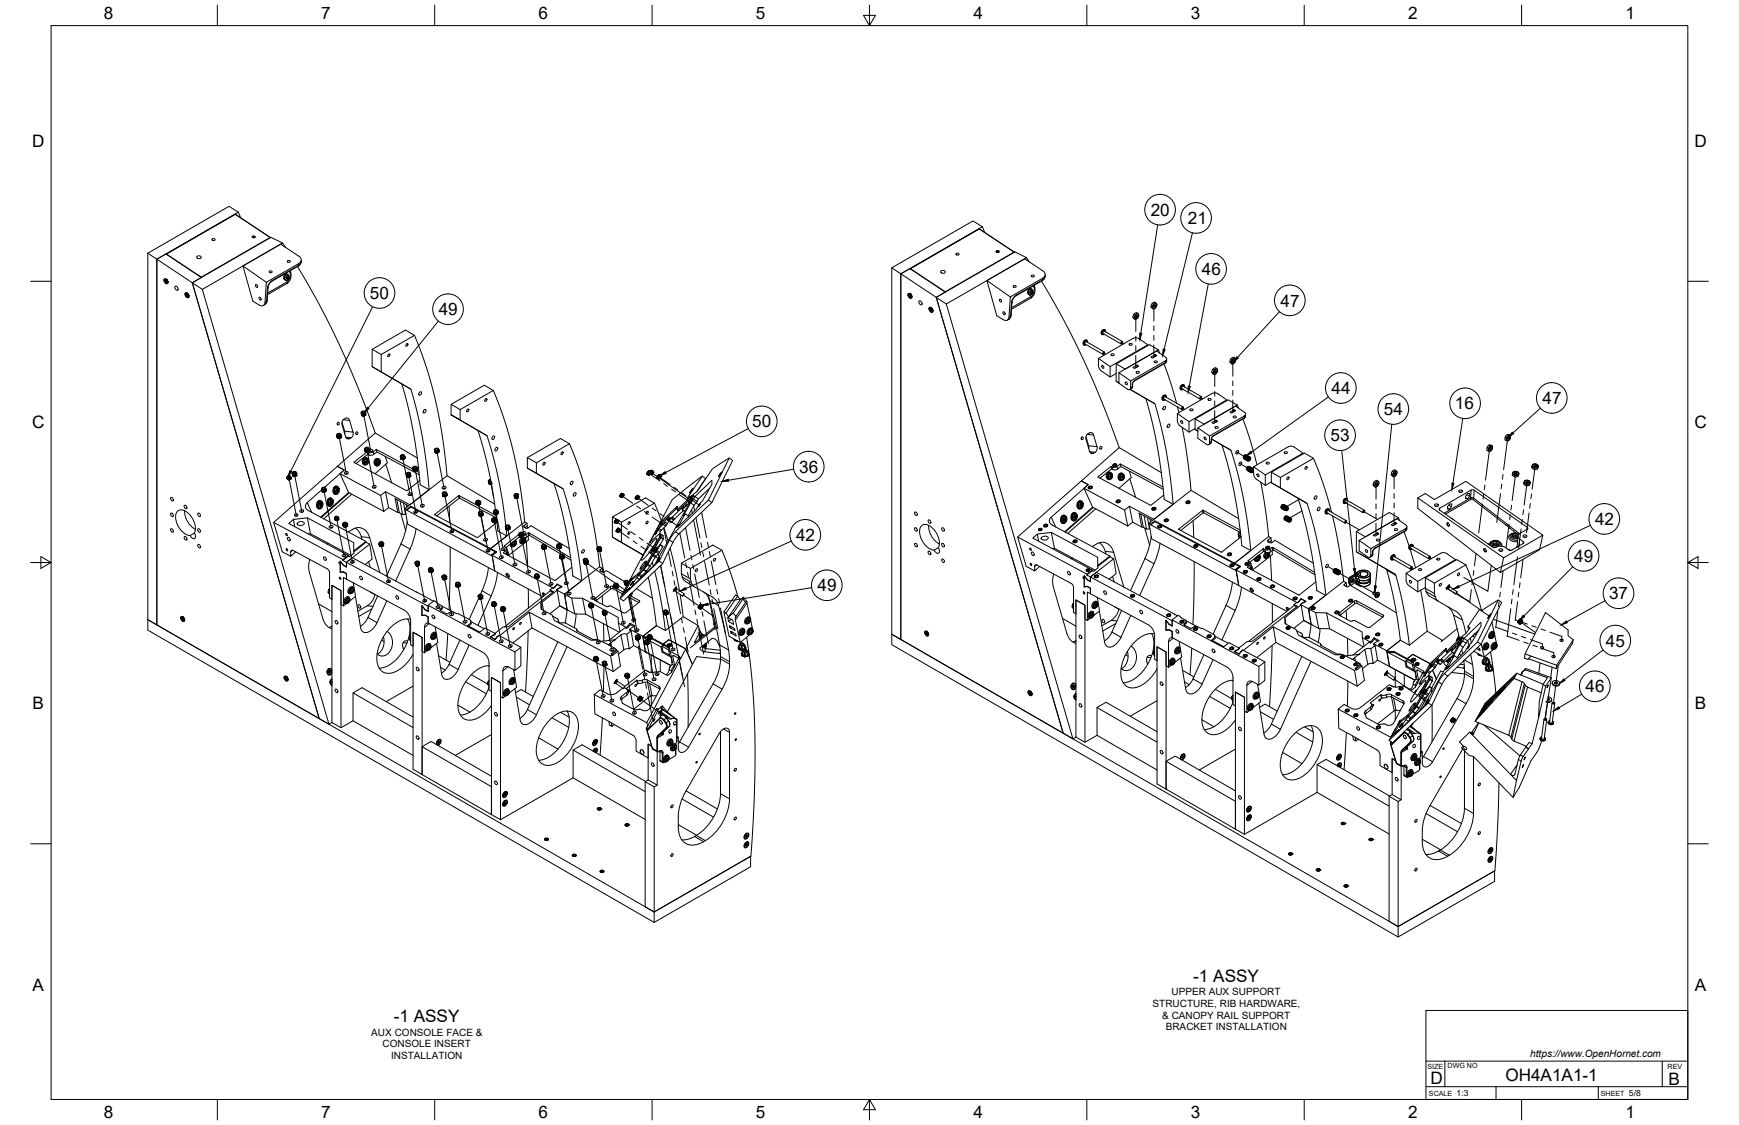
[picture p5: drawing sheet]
<svg xmlns="http://www.w3.org/2000/svg" width="864mm" height="559mm" viewBox="0 0 864 559" stroke-linecap="round" stroke-linejoin="round" font-family="sans-serif">
<defs><g id="words">
<g font-size="8.5">
<text x="52" y="9">8</text>
<text x="160" y="9">7</text>
<text x="267" y="9">6</text>
<text x="375" y="9">5</text>
<text x="483" y="9">4</text>
<text x="591" y="9">3</text>
<text x="699" y="9">2</text>
<text x="807" y="9">1</text>
<text x="16" y="73">D</text>
<text x="841" y="73">D</text>
<text x="571" y="107">20</text>
<text x="590" y="111">21</text>
<text x="597" y="137">46</text>
<text x="184" y="149">50</text>
<text x="636" y="152">47</text>
<text x="218" y="157">49</text>
<text x="661" y="196">44</text>
<text x="723" y="203">16</text>
<text x="766" y="201">47</text>
<text x="687" y="206">54</text>
<text x="16" y="213">C</text>
<text x="374" y="212">50</text>
<text x="841" y="213">C</text>
<text x="661" y="219">53</text>
<text x="397" y="235">36</text>
<text x="792" y="261">42</text>
<text x="395" y="269">42</text>
<text x="782" y="279">49</text>
<text x="406" y="294">49</text>
<text x="799" y="298">37</text>
<text x="798" y="321">45</text>
<text x="787" y="344">46</text>
<text x="16" y="352">B</text>
<text x="842" y="352">B</text>
<text x="593" y="488">-1 ASSY</text>
<text x="16" y="492">A</text>
<text x="842" y="492">A</text>
<text x="196" y="508">-1 ASSY</text>
<text x="710" y="538">D</text>
<text x="748" y="537">OH4A1A1-1</text>
<text x="829" y="539">B</text>
<text x="52" y="555">8</text>
<text x="160" y="555">7</text>
<text x="267" y="555">6</text>
<text x="375" y="555">5</text>
<text x="483" y="556">4</text>
<text x="591" y="555">3</text>
<text x="699" y="556">2</text>
<text x="807" y="556">1</text>
</g>
<g font-size="5">
<text x="582" y="494">UPPER AUX SUPPORT</text>
<text x="572" y="500">STRUCTURE, RIB HARDWARE,</text>
<text x="577" y="506">&amp; CANOPY RAIL SUPPORT</text>
<text x="184" y="514">AUX CONSOLE FACE &amp;</text>
<text x="579" y="512">BRACKET INSTALLATION</text>
<text x="190" y="520">CONSOLE INSERT</text>
<text x="194" y="526">INSTALLATION</text>
<text x="760" y="525">https://www.OpenHornet.com</text>
</g>
<g font-size="4.3">
<text x="723" y="544">1:3</text>
<text x="809" y="544">5/8</text>
</g>
<g font-size="3.5">
<text x="709" y="531">SIZE</text>
<text x="719" y="530">DWG NO</text>
<text x="828" y="531">REV</text>
<text x="710" y="544">SCALE</text>
<text x="795" y="544">SHEET</text>
</g>
</g></defs>
<!-- layer: Visible -->
<g fill="none" stroke="#000" stroke-width=".5">
<path d="M118 105l-4-3-41 24 5 3M120 108l-2-3-40 24M125 118h2M125 118h1M134 118h.1M134 118l-17-12-34 20M488 113l-5-3-40 23 4 3M489 115l-1-2-41 23M73 126v182l5 2v-181M78 129l4-3 18 12-5 2zM78 129v181l81 47-64-217 5 4M82 139a1.4 1.4 0 0 1 1 0 1.4 1.4 0 0 1 0 2l-1-1z"/>
<path d="M82 139a1.3 1.3 0 0 1 1 0 1.3 1.3 0 0 1 0 2 1.6 1.6 0 0 1-1-2zM82 140h1M82 140h.1M82 139h.1M82 139v1M82 139l1 1M83 126h.1M83 140h-1M83 139h.1M83 126l34-20 17 12-34 20zM83 140h.1M98 127a1.1 1.1 0 0 1 2 0 1.1 1.1 0 0 1 0 2 1.1 1.1 0 0 1-2-1z"/>
<path d="M100 138h.1M121 132l18-11 9 6a2 2 0 0 1 2 2 2 2 0 0 1-2 2l-16 9M135 139v1M140 121l2 2M140 121l-5-3-40 22 64 217 4 3M140 121l-40 23M141 138h.1M141 137h.1M141 138l1 1M141 138a1.1 1.1 0 0 0 1 1 1.1 1.1 0 0 0 1 0M142 136l-1 1v1M142 136l1 1"/>
<path d="M142 136l-1 2M142 138h1M142 137h1M142 136l-1 1v1l1 1M143 137l-1 1M143 139h-1M143 137v1M143 138v1M144 134v1M144 135v1M144 135v3l-1 2-10 6M148 132l10 18 10 20 9 20 9 25"/>
<path d="M150 129l-1 2-1 1-14 9-1 1v7M443 133v182l4 3v-182M447 136l5-3 17 12-4 3zM447 136v182l81 46-63-216 5 3M452 133h.1M452 133v1M452 133l34-19 18 11-35 20zM467 135v-1a1.1 1.1 0 0 1 2 0 1.1 1.1 0 0 1 0 2 1.1 1.1 0 0 1-2 0zM490 139l12 8-1 10-1 2h-1l-4-2zM490 139l19-10 9 5a2 2 0 0 1 1 2 2 2 0 0 1-1 2l-16 9M495 125h1M504 125l-18-11-34 19"/>
<path d="M510 128l1 2M510 128l-6-3-39 23 63 216 5 3M510 128l-40 23M517 140l12 20 9 19 11 24 7 19M519 137v1l-1 1-14 9-1 2-1 7M87 142h1a1 1 0 0 1 0 1 1 1 0 0 1 0 1l-1-1zM92 145a1.4 1.4 0 0 1 2 1 1.4 1.4 0 0 1-1 2l-1-1zM92 145a1.3 1.3 0 0 1 2 1 1.3 1.3 0 0 1-1 2 1.6 1.6 0 0 1-1-3zM92 146l1 1M92 146h.1M93 146h-1M93 147h.1"/>
<path d="M93 146l-1 1M93 146v1M93 146h.1M94 146v1M94 147h.1M100 144l63 216 2-1M127 141l1 1v1l-1-1zM129 148h1v1h-1zM132 151l-1 1M132 140v11l-2 1h-1M132 140l-11-8 5 18 3 2M133 149l-1 1"/>
<path d="M133 149l-1 2M133 143h.1M451 146a1.4 1.4 0 0 1 2 1 1.4 1.4 0 0 1-1 1l-1-1zM451 146a1.3 1.3 0 0 1 2 1 1.3 1.3 0 0 1-1 1 1.6 1.6 0 0 1-1-2zM451 147l1 1M451 147h.1M451 147h1M452 146l-1 1M452 147h.1M452 148h.1M452 146v1M452 146h.1"/>
<path d="M452 147v1M453 147h.1M457 149a1 1 0 0 1 1 1 1 1 0 0 1-1 1l-1-1zM462 153a1.4 1.4 0 0 1 1 1 1.4 1.4 0 0 1 0 1l-1-1zM462 153a1.3 1.3 0 0 1 1 1 1.3 1.3 0 0 1 0 1 1.6 1.6 0 0 1-1-2zM462 154v1M462 154h1M462 154h.1M462 153v1M462 155h.1M462 153l1 1M462 153h.1"/>
<path d="M463 154h-1M463 153h.1M463 154l-1 1M463 154h.1M470 145h-1M470 151l63 216 1-1M496 149h1v1h-1zM498 155h1v1h-1zM502 157v1l-2 1M502 150h.1M505 147h-1M510 146h1"/>
<path d="M510 144h1M511 146h.1M511 145v1M511 146l1 1M511 146h1M511 144v1M511 144l1-1 1 1M511 144h2M512 143h.1M512 143l-2 1v2l2 1M512 144h.1M512 144l-1 1 1 1"/>
<path d="M512 146v1M513 144v1M513 145l-1 1M514 142h.1M514 142l-1 1M514 142v3l-1 3-11 6M563 157v1M563 158h1M563 156h1M564 157l-1 1M564 158v1M564 158h.1"/>
<path d="M564 157v1M564 157h1h-1M564 156v1M564 156h1M565 156l-1-1-1 2 1 2M565 157l-1 1M565 156v1M572 152v1M572 153h1M572 151h1M573 153h.1M573 151l1 1h-1"/>
<path d="M573 151l-1 2M573 151l1-1v1M573 151v1v1M573 151h1M574 150h-1l-1 1v1l1 1M574 152l-1 1M574 151v1M185 173l4 3 17-9 6 18 5 15 3 16 2 20M189 176v9M206 167l-5-3-16 9v9l15 9 5 24 4 26 4 2-9 8-13-7-2 2M540 170l-1-1-1 1v1h1M548 175l-8-5h-1v1l9 5"/>
<path d="M548 165l9 5M549 164l-1 2 9 5M549 175h.1M549 175h-1v1M549 165l-1-1h-1v2h1M558 170h.1M558 170h-1v1M570 172l-5-4h-2l-18 10M570 171l-19 11v5M574 176v1l-2 1v-1l2-1v1M575 174l-4-3-17 10v8l2 1-2-1M576 175l-1-1-16 9-5-2"/>
<path d="M579 179v1l-16 9M579 178v1M611 180h.1M611 180h1M611 178h1M612 179l-1 1M612 179v1M613 179v1h-1M613 178l-1 1M613 178l1 1-1 2M613 178a1.2 1.2 0 0 1 1 1 1.2 1.2 0 0 1-1 2M613 178h-1l-1 1v1l1 1"/>
<path d="M185 182l19 11M200 191l4 2 2 9 4 18 3 23M208 195h1a.8 .8 0 0 1 0 1 .8 .8 0 0 1-1 0zM245 194l5 14 5 16 3 17 3 18M245 194l-16 9-1 6 14 7M245 194l-5-3-16 10 5 2M547 182h1v1l-1-1zM551 182l-6-4 1 4 1 2 4 3 3-1M556 185l18-11 5 4v1l-18 10v4a.9 .9 0 0 1 0 1 .9 .9 0 0 1-1-1l-4-3v-5l5 4M559 190h1v1h-1zM562 193h-1M562 192h.1"/>
<path d="M562 192v1M563 189v1l-1 2M563 189h.1M565 181v1l-2 1 2-2v1M569 198l5 3 2 8 4 18 3 23M578 197l-1 1 2 1M578 197l1-1v1M578 181l6 19M579 197l9 5M579 197l-1 1 9 5M588 192v-1l-2 1v1h2M597 197l-9-5h-1v1l9 5"/>
<path d="M597 197h.1M597 197h-1v1M602 185h.1M602 185l1 1M602 183l1 1M603 184l-1 1M603 186h.1M603 186h1M603 184v2M604 184v1h-1M604 183l-1 1M604 186h-1"/>
<path d="M604 183h1M604 183h-1l-1 1v1l1 1M605 185l-1 1M605 183v2M605 196l4 3M605 196l-3-1-17 10M609 199l-19 10v6M612 180v1M612 180l1 1M613 181h-1M167 216h.1M167 216v1"/>
<path d="M167 217h.1M167 217h1M168 217h.1M168 217h-1M168 217v1M168 218h.1M168 217h1M169 217h-1M169 217l-1 1M169 218h.1M169 217h.1M169 216h-1"/>
<path d="M169 217v1M169 216v1M169 217v-1v1M169 218h-1M169 216h.1M169 216a1.2 1.2 0 0 1-1 1 1.2 1.2 0 0 1-1-1M169 217a1.1 1.1 0 0 1 0 1 1.1 1.1 0 0 1-1-1M169 217v1l-2-1M170 210l1 5M170 208a1.7 1.7 0 0 1 2 0 1.7 1.7 0 0 1 2 1l1 6a2.2 2.2 0 0 1-1 2 2.2 2.2 0 0 1-2 0l-2-7zM179 205l1 1M179 206h1"/>
<path d="M179 205h.1M180 206h.1M180 205v1M180 207h.1M180 206h1M181 206h-1M181 206h.1M181 205h-1M181 205v1M181 206l-1 1M181 206v-1v1M181 206h1"/>
<path d="M181 205h.1M181 205a1.2 1.2 0 0 1 0 1 1.2 1.2 0 0 1-2-1M181 205l1 1M181 205h1M182 205v1M182 206h-1M182 206h.1M182 206a1.1 1.1 0 0 1-1 1 1.1 1.1 0 0 1-1-1M182 206l-1 1-1-1M211 204v-1a1 1 0 0 1 0 2 .8 .8 0 0 1-1 0zM224 201v5M228 209l-4-3 13 8"/>
<path d="M237 214l6 19 3 20M237 214l5 2M242 216l5 21 4 24M245 217a.8 .8 0 0 1 0 1 .8 .8 0 0 1-1 0zM539 217l2 6M543 216l2 6v2l-2 1M543 216a2.2 2.2 0 0 0-3-1 2.2 2.2 0 0 0-1 3l2 7h1h1M574 201l-13-8 8 5 6 24 3 26 5 2-10 8-12-7-3 2M578 202a.8 .8 0 0 1 1 1 1 1 0 0 1-2 0zM580 211h1a.8 .8 0 0 1 0 1 .8 .8 0 0 1-1 0zM585 202v3M586 209h1v1h-1z"/>
<path d="M587 212l2 13 2 19M588 203h.1M588 202l-1 1M590 209l-5-4v4l1 2 4 4 3-2M593 208l17-9 4 2-16 10zM593 208v5l2 1-2-1M595 212l19-10 4 3v2l-17 10v3M598 217l1 1h-1zM601 217l-6-5v6l4 3a.9 .9 0 0 0 1 0 .9 .9 0 0 0 1-1M602 219h-1M602 219l-1 1M603 217l-1 1v1"/>
<path d="M603 216v1M604 209h1l-2 1h-1l2-1v1M613 204h1l-2 1h-1l2-1M614 201l1 2M617 208l7 23M619 206l-1 2-15 9M747 217h1M748 218v1h1M748 218l1 1M748 216h1M749 217l-1 1M749 217v1"/>
<path d="M750 218l-1 1M750 216v1M750 216l-1 1M750 216h.1M750 216h-1h-1l-1 2 1 1M750 217v1M142 237h.1M143 237h.1M143 237v1M143 238h.1M143 238h1M144 238h.1"/>
<path d="M144 238h-1M144 237l-1 1M144 237v1M144 237h-1M144 238v-1v1M144 237h.1M144 237a1 1 0 0 1-1 0 1 1 0 0 1-1 0M145 235h.1M145 236h.1M145 235v1M145 236h1M146 236h-1"/>
<path d="M146 236h.1M146 237h.1M147 236h-1M147 235h-1M147 235l-1 1M147 236h.1M147 235v1M147 236l-1 1M147 235h.1M147 235a1.2 1.2 0 0 1-1 1 1.2 1.2 0 0 1-1-1M147 236a1.1 1.1 0 0 1-1 1 1.1 1.1 0 0 1-1-1M147 236l-1 1-1-1"/>
<path d="M169 235l20 11 2 8-18-9zM172 235v1M177 230l6-4h2l2-2 21 12M181 228a1.6 1.6 0 0 1 2 1 1.6 1.6 0 0 1-2 1l-1-1zM181 223h.1M181 223v1M181 224h.1M181 224h1M182 224h-1M182 224h.1M182 229h.1M182 229v1"/>
<path d="M182 227a1.9 1.9 0 0 0-2 2 1.9 1.9 0 0 0 1 2M182 225h.1M182 230h.1M182 225l-6 5 26 14 6-5M182 228v1M182 225l1 1M182 229h1M182 223v1M183 224h-1M183 223h-1M183 224h.1M183 229h-1"/>
<path d="M183 223l-1 1M183 229h.1M183 223v1M183 224v-1v1M183 224l-1 1M183 223h.1M183 223a1.2 1.2 0 0 1-1 1 1.2 1.2 0 0 1-1-1M183 224v-1a1 1 0 0 1 2 0 .8 .8 0 0 1 0 1h-2M183 224a1.1 1.1 0 0 1-1 1 1.1 1.1 0 0 1-1-1M183 224l-1 1-1-1M185 224h-1M187 228a1.6 1.6 0 0 1 2 2 1.6 1.6 0 0 1-3 1v-2z"/>
<path d="M187 223l-3 2h-1M187 223l18 10M187 223v1M187 230h.1M187 230h1M188 230h.1M188 228a1.9 1.9 0 0 0-2 1 1.9 1.9 0 0 0 1 2M188 229h.1M188 230h-1M188 229v1M188 229l1 1M189 230h-1"/>
<path d="M191 227l1 3-6 5M192 231l3 9M199 227h.1M199 227v1M199 228h.1M199 228h1M200 228h.1M200 228h-1M200 227v1M200 228v-1v1M200 228h1M200 227v-1v1"/>
<path d="M200 227h1M200 227h.1M201 228h-1M201 227h-1M201 228h.1M201 227v1M201 227l-1 1M201 227h.1M201 226a1.1 1.1 0 0 1-1 1 1.1 1.1 0 0 1-1 0M201 228h-2M201 227a1.1 1.1 0 0 1-1 1 1.1 1.1 0 0 1-1 0M201 227l-1 1h-1"/>
<path d="M202 235v1M202 236h.1M202 237h.1M202 236v1M202 236l1 1M202 237h1M203 236h.1M203 236h-1M203 237h-1M203 237h.1M203 236v1M203 236v-1v1"/>
<path d="M204 236l-1 1M204 236h-1M204 237h-1M204 237h.1M204 236h.1M204 236v1M204 235v1M204 235a1.1 1.1 0 0 1-1 1 1.1 1.1 0 0 1-1 0M204 236l-2 1M204 236a1.1 1.1 0 0 1-1 1 1.1 1.1 0 0 1-1 0M204 236l-1 1h-1M205 233h.1"/>
<path d="M205 233v1M205 234h.1M205 233h1M205 234h1M206 233h-1M206 233l-1 1M206 233h.1M206 234h.1M206 233v1M206 233v-1v1M207 234h.1M207 233h-1"/>
<path d="M207 233l-1 1M207 233h.1M207 233v1M207 234h-1M207 234l1 1M207 232v1M207 232a1.2 1.2 0 0 1-1 1 1.2 1.2 0 0 1-1-1M207 233l-2 1M207 233a1.1 1.1 0 0 1-1 1 1.1 1.1 0 0 1-1 0M207 233l-1 1h-1M207 228l-21-13-18 17 3 1-2 2M216 224h.1"/>
<path d="M216 225h.1M216 224v1M216 225h1M216 224h1M216 224l1 1M217 225h-1M217 224h-1M217 224h.1M217 225h.1M217 224v1M217 225h1h-1M217 224v-1v1"/>
<path d="M217 224h1M218 224l-1 1M218 224h-1M218 225h-1M218 224h.1M218 225h.1M218 224v1M218 223a1.1 1.1 0 0 1-1 1 1.1 1.1 0 0 1-1-1M218 223v1M218 224l-2 1M218 224a1.1 1.1 0 0 1-1 1 1.1 1.1 0 0 1-1 0M218 224l-1 1h-1"/>
<path d="M243 239v1M243 239h.1M243 240h.1M243 240h1M244 240h-1M244 238a1.1 1.1 0 0 0-2 1 1 1 0 0 0 2 0h-2M244 240h.1M244 238l-1 1h1M244 239h-1M246 223l1-1a.8 .8 0 0 1 0 1 .8 .8 0 0 1-1 1zM262 232l4 3M262 227l4 3"/>
<path d="M283 220l4 10 4 13 3 14 3 15M283 220l-17 10v5l14 8 6 22 3 23M283 220l-5-2-16 9v5l13 8 6 23 3 23M284 239a.8 .8 0 0 1 0 1 .8 .8 0 0 1-1 0zM321 235h.1M321 235l1 1M321 236h1M321 235h1M322 235h.1M322 236h.1M322 235v1M322 234l-1 1z"/>
<path d="M322 234v1M322 234h.1M322 234h1M322 234l-1 1M323 234h.1M322 235h1M323 236h-1M323 236h.1M323 234h-1M323 235l-1 1M323 235h.1M323 235v1"/>
<path d="M323 234v1M323 234v1zM323 234l-1 1zM323 235h1M323 234l1 1zM323 235l1 1M323 234l1 1M323 234h1M323 236h1M324 235h-1M324 235l-1-1v1M324 236h.1"/>
<path d="M324 234h.1M324 235h.1M324 236h-1M324 235v1M324 234l-1 1M324 234v1M324 234l-1 2M324 234v2M326 237h.1M326 237h1M327 237h.1M327 237v1"/>
<path d="M327 238h.1M327 236v1M327 236l-1 1zM327 236v1zM327 236h.1M327 236h1M327 237h1M327 236l-1 1M328 237l-1 1M328 237h.1M328 236l-1 1M328 236h.1"/>
<path d="M328 237h-1M328 236v1M328 236l-1 2M349 236l-7 11M358 234l-1 3zM362 228l-10 20M546 237l6-4h2l3-1 21 11M550 235a1.6 1.6 0 0 1 2 2 1.6 1.6 0 0 1-2 1v-2zM551 237h.1M551 237h1M551 235a1.9 1.9 0 0 0-2 1 1.9 1.9 0 0 0 2 2M551 236h.1"/>
<path d="M551 236v1M552 236h.1M552 236h-1M552 237h-1M552 237h.1M552 232v1M552 236v1M554 231l-1 1M556 235a1.6 1.6 0 0 1 2 2 1.6 1.6 0 0 1-2 1v-1zM556 230l1 2M557 237h.1M557 235a1.9 1.9 0 0 0-2 2 1.9 1.9 0 0 0 2 2"/>
<path d="M557 237h1M557 236v1M557 236h.1M557 236l1 1M558 237h.1M558 237v1M558 237h-1M561 234l1 3-6 6M561 238l3 9M577 235l-21-13-19 17 3 2-2 2M601 220l-1 1M607 221l-5-3 9 6 7 24 3 25"/>
<path d="M611 224l-4-3 6 23 4 27 4 2-8 7-40-21-2 1M614 224h1a.8 .8 0 0 1 0 1 .8 .8 0 0 1-1 0zM616 230v-1a1 1 0 0 1 0 2 .8 .8 0 0 1-1 0zM618 228h.1M618 226v1zM618 228l1 1M618 228h1M618 226h1M618 226v1v1M619 226h.1M618 226h.1M618 226v2z"/>
<path d="M619 228v1M619 228h.1M619 227l-1 1zM619 226v1M619 227v1zM619 228l1 1h-1M620 227l-1 1zM620 234l-1-1 1 1M620 227l-1-1 1 1M620 234h.1M620 232l-1 1zM620 228v1"/>
<path d="M620 229h.1M620 228h.1M620 228h1M620 228l1-1a.8 .8 0 0 1 0 1 .8 .8 0 0 1-1 1zM620 227h.1M620 232v1zM620 232a.8 .8 0 0 0-1 0 .8 .8 0 0 0 0 1h1M620 227h1M620 227l1 1M620 227v1M620 234h1M621 227l-1 1"/>
<path d="M621 234h-1M621 234h.1M621 227h-1M621 232l-1 2zM621 228h.1M621 228l-1 1M621 232h-1h1M621 227h.1M621 234h-1l1 1M621 232h.1M621 233l-1 1zM621 232v1"/>
<path d="M621 235v-1l1 1M621 233v1zM621 234h1M622 234h-1M622 234h.1M622 233h.1M622 235h.1M622 233v1M622 232h-1l1 1M622 233l-1 1M623 233h-1a.7 .7 0 0 0-1 1 .7 .7 0 0 0 1 1l1-1M624 235l1 1v1l-1-1z"/>
<path d="M626 240l4 27M628 236l-5-4v4l1 2 4 3 3-2M631 240l5 2M631 235l5 2M647 225l-5-3h-2l-17 10M647 225l-19 11v5M652 228l5 12 4 14M652 228l-16 9v5l13 8 6 23 3 23M652 228l-4-3-17 10v5l14 7 6 23 3 23M682 239l1 1M684 240v1h-1M684 239l-1 1"/>
<path d="M684 239h1M684 239h-1l-1 1v1l1 1M685 239v2M691 236h.1M691 236h1M691 234h1M692 235l-1 1M692 236v1M692 236h1M692 235v1M693 235v1h-1M693 236l-1 1"/>
<path d="M693 234h-1l-1 1v1l1 1M694 234h-1h-1v1M694 235l-1 1M694 234v1M694 234h-1l-1 1M738 222l1 1M739 223v1h1M739 223l1 1M739 221h1M740 222l-1 1M740 222v1M741 224h-1"/>
<path d="M741 221h.1M741 221l-1 1M741 221v1M741 221h-1l-1 1-1 1 1 1M741 222v2M751 235l1 1M751 235h.1M752 236h.1M752 236h1M752 236v1M752 234l-1 1M752 234h2v1"/>
<path d="M753 236h-1M753 236h1M754 236v1M754 235v1M754 235l-1 1M754 235v2h-1l-1-1-1-1M757 240h.1M757 239v1M758 239h1M758 239h-1M759 239l1 1M760 240h-1"/>
<path d="M760 239v2h-1h-2v-1M761 232h.1M761 231v1M761 232h2M762 233h.1M762 230l1 1M762 230l-1 1M763 231l1 1M764 232l-1 1M764 232h-1M764 231v2h-1h-2v-1M85 255a.9 .9 0 0 1 1 1 .9 .9 0 0 1-1 1z"/>
<path d="M85 247a.9 .9 0 0 1 1 1 .9 .9 0 0 1-1 1zM88 254a6 6 0 0 1 8 4 10 10 0 0 1 1 7 1.5 1.5 0 0 1 0 3 1.4 1.4 0 0 1-2-2 10 10 0 0 1-7-12zM92 251a.9 .9 0 0 1 1 1 .9 .9 0 0 1-1 1zM92 254a11 11 0 0 0 5 9M98 255h1a.9 .9 0 0 1 1 1 .9 .9 0 0 1-1 1zM146 258v4M148 256h-1M148 260a1.6 1.6 0 0 1 2-1 1.6 1.6 0 0 1 1 1 1.6 1.6 0 0 1-2 1 1.6 1.6 0 0 1-1-1zM150 254h.1M153 257l1 8M157 250a1.5 1.5 0 0 1 3 0 1.5 1.5 0 0 1-1 2 1.5 1.5 0 0 1-2-1M158 252v1"/>
<path d="M158 249a1.8 1.8 0 0 1 2 2 1.8 1.8 0 0 1-3 1v-2zM158 249h1M159 251h.1M159 249h.1M159 250v1M159 250h.1M159 252l-1 1M159 250l1 1M160 251h-1M160 243v1M160 243h.1M160 243l-7 7a2.2 2.2 0 0 0 0 4l29 15-6 5v-4l-23-13-7 1-3 2 30 16-3 2-34-19"/>
<path d="M160 244h.1M160 244h1M161 244h.1M161 244h-1M161 243v1zM161 243v1M161 243v-1l-1 1M161 242l10-9-3-1-32 27 4 15 4 2M161 244h1M162 244h-1M162 243l-1 1M162 243h-1"/>
<path d="M162 244h.1M162 243h.1M162 243v1M162 242a1.1 1.1 0 0 1-1 1 1.1 1.1 0 0 1-1 0M162 244h-2M162 244a1.1 1.1 0 0 1-1 0 1.1 1.1 0 0 1-1 0M162 244h-1h-1M163 248a1.5 1.5 0 0 1 2 0 1.5 1.5 0 0 1 0 3 1.6 1.6 0 0 1-3-1M163 251h1M163 248a1.8 1.8 0 0 1 3 2 1.8 1.8 0 0 1-3 1l-1-2zM163 248h1M164 250h.1"/>
<path d="M164 247l1 1M164 249h.1M164 249v1M164 251h-1M165 250h.1M164 249h1M165 249h-1M165 249h.1M165 249v1M166 242a1.5 1.5 0 0 1 2 1 1.5 1.5 0 0 1 0 2 1.6 1.6 0 0 1-3-1M166 245h.1M166 242a1.8 1.8 0 0 1 3 2 1.8 1.8 0 0 1-3 1l-1-2z"/>
<path d="M166 257h.1M166 257v1M166 258h.1M166 258h1M166 242h1M167 258h.1M167 258h-1M167 244h.1M167 241l1 1M167 243h.1M167 243v1M167 245l-1 1"/>
<path d="M167 258h1M167 244h1M167 257h.1M167 243h1M168 258h-1M168 258h-1zM168 244h.1M168 243h.1M168 258h.1M168 257l-1 1M168 257v1M168 243h-1"/>
<path d="M168 243v1M168 257h.1M168 257a1 1 0 0 1-1 1 1 1 0 0 1-1-1M168 258h-1h-1M172 260a1.1 1.1 0 0 1-1 1 1.1 1.1 0 0 1-1-1M173 245l-14 12M175 245l-14 13M186 242h.1M191 254l2-2 5 3M191 244l2 8M198 255l2 1 2-1M199 255l2 9"/>
<path d="M201 253l1 7 44 24M202 251v1M202 253l2-2 40 21 8-6-5-2-1-8M202 253h.1M202 253l42 23M202 253l2-1 40 21M202 259l-2 9-8 18M203 251l-7-3 2 7M204 246h.1M204 246h-1M204 251v1M207 255h-1"/>
<path d="M207 254l-1 1M210 252h.1M217 256l11-9 18 10M220 245h.1M220 245v1M220 246h.1M220 247h1M220 246h1M220 247h.1M220 246v1M221 247h.1M221 246l-1 1"/>
<path d="M221 246h.1M221 246v1M221 243h-1M221 245h-1M221 245v1M221 247h1M222 246h-1M222 246l-1 1M222 245l-1 1M222 246h.1M222 245v1M222 245a1.1 1.1 0 0 1-1 1 1.1 1.1 0 0 1-1-1"/>
<path d="M222 245h.1M222 246h-2M222 246a1.1 1.1 0 0 1-1 1 1.1 1.1 0 0 1-1-1M222 246l-1 1-1-1M223 251v9M236 249h.1M236 250h1M236 250h.1M237 250h.1M237 250v1M237 251h.1M237 250h1"/>
<path d="M238 250l-1 1M238 250h-1M238 251h-1M238 251h.1M238 255h.1M238 250h.1M238 250v1M238 255v1M238 256h.1M238 249h-1v1M238 249v1M238 256h1"/>
<path d="M238 249h.1M238 249a1.2 1.2 0 0 1 0 1 1.2 1.2 0 0 1-2-1M238 250h1M239 256h.1M239 250h-1M239 256h-1M239 250h.1M239 250a1.1 1.1 0 0 1-1 1 1.1 1.1 0 0 1-1-1M239 250l-1 1-1-1M239 255v1M239 255v-1l-1 1M239 255h.1"/>
<path d="M239 255h1M240 256h-1M240 255v1M240 255l-1 1M240 255h-1M240 256h.1M240 255h.1M240 254h.1M240 254a1.2 1.2 0 0 1-1 1 1.2 1.2 0 0 1-1 0M240 256h-2M240 256a1.1 1.1 0 0 1-1 0 1.1 1.1 0 0 1-1 0M240 255l-1 1h-1"/>
<path d="M243 240l1 1h-1M243 241h.1M244 258h.1M244 258v1M244 259h1M244 259h.1M245 259h.1M245 259h-1M245 258l-1 1M245 258v1M245 260h.1M245 254v1"/>
<path d="M245 254h.1M245 255h.1M245 255h1M246 259h-1M246 259h.1M246 255h-1M246 255h.1M246 258l-1 1M246 250l-24-14-21 17h1M246 258v1M246 258h-1M246 260h.1"/>
<path d="M246 257h.1M246 256h.1M246 259v-1v1M246 259l-1 1M246 258h.1M246 258a1.1 1.1 0 0 1-1 1 1.1 1.1 0 0 1-1-1M246 258h1M246 256l-18-10-12 10 21 11 10-8M246 259h1M246 259a1.1 1.1 0 0 1 0 1 1.1 1.1 0 0 1-1-1M246 259v1l-1-1M246 255h1"/>
<path d="M247 255h-1M247 254l-1 1M247 254h-1M247 257l-1 1M247 255h.1M247 254v1M247 259h.1M247 255l-1 1M247 254h.1M247 254a1.2 1.2 0 0 1-1 1 1.2 1.2 0 0 1-1-1M247 255a1.1 1.1 0 0 1-1 1 1.1 1.1 0 0 1-1-1M247 255l-1 1-1-1"/>
<path d="M255 246h.1M255 246l1 1M255 246v1M255 247h.1M255 247h1M256 246l-1 1M256 247h.1M256 246v1M256 248h.1M256 247h1M257 247h-1M257 247h.1"/>
<path d="M257 246l-1 1zM257 246v1M257 246h-1M257 247l-1 1M257 246h.1M257 246a1.2 1.2 0 0 1-1 1 1.2 1.2 0 0 1-1-1M257 247v1l-1-1M257 247a1.1 1.1 0 0 1 0 1 1.1 1.1 0 0 1-1-1M258 247h.1M261 259l1 1M261 259l-17 13M262 260v2"/>
<path d="M262 260l-2 2h1h1M275 240l5 3M285 245h1a.8 .8 0 0 1 0 1 .8 .8 0 0 1-1 0zM304 257l2 1M305 259h.1M305 259v1M305 259l1 1M305 259h1M305 260h.1M305 260h1M306 260h-1M306 259h.1"/>
<path d="M306 260h.1M306 259v1M306 258l-1 1zM306 259h-1h1M306 258v1M306 258l-1 1M306 258h.1M306 258l3 1M306 259l-1 1M306 259h1M306 258h1M307 259h.1"/>
<path d="M307 259h-1M307 258v1M307 258h.1M307 258l-1 1M307 258v1zM307 259l-1 1M308 246v1M308 247h.1M308 246h.1M308 246v1zM308 246h1M308 247h1"/>
<path d="M308 245v1zM309 247h-1M309 247h.1M309 246h-1M309 246h.1M309 245v1M309 245v1zM309 246v1M309 245h.1M309 245l-1 2M309 246h1M309 245l1 1"/>
<path d="M310 246h-1M310 246h.1M310 246l-1 1M315 248h.1M315 248h1M316 248h.1M316 247v1M316 247h.1M316 246v1zM316 246l-1 1zM316 247h1M316 248h1"/>
<path d="M316 246l1 1M316 246h1M316 247l1 1M316 246l1 1zM317 246h.1M317 246l-2 2M317 247h-1M317 247v1M317 248h-1M317 248h.1M317 247h.1M317 246v1"/>
<path d="M317 247l-1 1M325 250l3 8M325 250l-16 9v10l10 7M325 250l-4-3-17 10v10l15 9M328 260h.1M328 260h1h-1M328 259l1 1-1-1M328 259l1 1M328 259l1 1zM329 260l-1 1zM329 258l1 1M330 260l-3 3"/>
<path d="M331 258l2 1M332 259l-5 6M333 259h.1M335 258l-2 2-1-1M335 252l1 1M336 252h.1M336 252l-7 8-4 6 2-4M336 253h.1M337 254l-1-1 1 1M339 253l1 1M339 253l1-2-8 8 1-2-1 1v-1l-2 3M339 254l-4 4"/>
<path d="M340 254h.1M341 250l-1 2zM342 247l-1 1 5-4 8-11 8-5 2 1-10 21M342 249v1zM343 250l-4 3M343 250l-4 6 1-1 2 1v1M343 250l2 1-3 5M343 247h.1M344 246h.1M344 248h-1l-6 6-1-1 1 1M344 243l-2 2zM344 248l-1 1z"/>
<path d="M344 248l-1 2M345 246h.1M345 247l-1 1 2 1 1-1-2-1 8-8 1 1-5 9-3 4-9 9 3-7M346 244l4-6-1-2-15 12-26 49 2 1 19-18-2-1 7-14 18-17 2 2-17 15M346 249l-1 2M348 250l-1 2zM352 242l-5 6M454 254h1a.9 .9 0 0 1 1 1 .9 .9 0 0 1-1 1zM461 258a.9 .9 0 0 1 1 1 .9 .9 0 0 1 0 1zM527 257a1.5 1.5 0 0 1 2 0 1.5 1.5 0 0 1 0 2 1.5 1.5 0 0 1-2 0M527 260h1M527 256a1.8 1.8 0 0 1 3 2 1.8 1.8 0 0 1-3 1v-1z"/>
<path d="M528 256h.1M528 258h.1M528 258h1M528 256h1M528 257h.1M528 260h.1M529 258h.1M529 258h-1M529 258v1M532 256a1.5 1.5 0 0 1 2 0 1.5 1.5 0 0 1 0 2 1.5 1.5 0 0 1-2-1M532 258l1 1M532 255a1.8 1.8 0 0 1 3 2 1.8 1.8 0 0 1-3 1v-2z"/>
<path d="M533 255h.1M533 257h.1M533 257h1M533 255h1M534 257h-1M534 257h.1M534 256v1M534 256h.1M534 258l-1 1M535 250a1.5 1.5 0 0 1 2 0 1.5 1.5 0 0 1 0 2 1.5 1.5 0 0 1-2 0M535 253h1M535 249a1.8 1.8 0 0 1 3 2 1.8 1.8 0 0 1-3 1v-1z"/>
<path d="M536 249h.1M536 251h.1M536 251h1M536 249h1M536 250l1 1M536 250h1M537 251h.1M537 251h-1M537 250h-1M537 252l-1 1M537 250h.1M537 250v1"/>
<path d="M538 243l20 10 2 8-17-9zM542 242h-1v1M543 252l-14 12M544 253l-14 12M556 249h-1v1M561 251l1 8M571 260l1 8 43 23M571 258v1M572 258l-6-3 1 7M573 253v-1v1M573 259h1M578 242l-22-12-2 2h-2l-7 5 26 14 7-5"/>
<path d="M580 259l-1-1v1M590 250v-1v1M592 259l1 8M615 258l-24-14-20 16M636 252l1 1M637 252v1M637 251l-1 1h1M637 252h.1M637 251l-1 1zM637 253h.1M637 251v1zM637 253h1"/>
<path d="M637 251h.1M637 251h1M638 251l-1 1zM638 251h.1M638 258l2 1M638 253h.1M638 251l-1 2zM638 253h1M638 258h.1M638 251h1M638 252v1zM638 256v2"/>
<path d="M638 251l1 1M638 256v2zM638 253l1 1M638 258l1 1M638 252h1M639 252l-1 1zM639 257l-1 1zM639 258v1M639 252h1M639 252h.1M639 256l1 1M639 256v1"/>
<path d="M639 256h-1M639 252h1l-1 2v-1zM639 259h.1M639 252v1M639 257h1M639 257h.1M639 257v1zM640 259h.1M640 252h.1M640 257l-1 1zM640 257l1 1M640 257v2z"/>
<path d="M640 257h.1M640 258h1l-1 1zM641 258h.1M641 257h-1M641 258v1h-1M645 247l4 3M653 247l1-1a.8 .8 0 0 1 0 1 .8 .8 0 0 1-1 1zM655 252a.8 .8 0 0 1 0 1 .8 .8 0 0 1-1 0zM659 255l9 5M659 255l1-1 9 5M660 254l-1-1-1 1v1h2M662 256l3 17 2 16"/>
<path d="M669 259h.1M669 259h-1v1M669 249l-1-1h-1v2h2M678 253l-9-5-1 1v1l9 5M678 254h.1M678 254h-1v1M682 241h.1M682 241l1 1M683 240l-1 1M683 242h.1M683 242h1M683 240v2"/>
<path d="M684 242h-1M685 241l-1 1M693 259l1 1-2 1h-1l2-2v1M694 257l1 2M694 257l-4-2-16 9v10l14 9M694 257l-16 10-4-3M704 247l4-2 4 3 16-9 38 27-19 11zM704 247v6l41 31M712 251a1.1 1.1 0 0 1 2-1 .9 .9 0 0 1 0 1h-1zM713 251h1M719 260l1 1a1 1 0 0 1-1 0 1 1 0 0 1 0-1zM719 260v1h1"/>
<path d="M719 251l2 1v-2h-1l-1 2v1h1M721 257l1 1M721 252l-1 1-1-1M724 244a1.1 1.1 0 0 1 2-1 .9 .9 0 0 1 0 1l-1 1zM725 244l1 1M728 246l2 1M730 247l-1 1-1-1M730 247v-2h-1l-1 1v2h1M732 244l26 18M732 244l-1-1-16 9v1l26 19 5-1 3 2M757 240h2M758 241h.1"/>
<path d="M760 240l-1 1M85 263a.9 .9 0 0 1 1 0 .9 .9 0 0 1-1 1zM92 267v-1a.9 .9 0 0 1 1 1 .9 .9 0 0 1-1 1zM96 265l-2 1M98 270h1a.9 .9 0 0 1 1 1 .9 .9 0 0 1-1 1zM98 263h1a.9 .9 0 0 1 1 0 .9 .9 0 0 1-1 1zM143 267a.9 .9 0 0 1 1 1 .9 .9 0 0 1-1 1zM145 273l18 10 1 2v12l1 1v-7l4 2v7l2 1v-14l1 1M146 273l-2 1v2l3-2M153 265h1l20 11M154 278l-1 3 1 3 6 23a7 7 0 0 0 5 5M161 277a.9 .9 0 0 1 1 0 .9 .9 0 0 1-1 1z"/>
<path d="M163 270h-1M165 262h-1M169 279h-1l1 1M169 279l3 3M169 279h.1M170 278h.1M170 278l43 23v3l-3-3v5h1h2M170 261h.1M170 261h1M171 261h.1M171 261h-1M171 261v1"/>
<path d="M171 262h.1M171 276l-1 1M172 261h-1M172 262h-1M172 261h.1M172 261l-1 1M172 262h.1M172 261v1M172 260h-1v1M172 260v1M172 260h.1M172 261a1.1 1.1 0 0 1 0 1 1.1 1.1 0 0 1-1-1"/>
<path d="M172 261v1l-1-1M173 264a6 6 0 0 1 8-1l3 4 5 17M173 276l-3 2M175 280h.1M176 274v1l-2 2-1-1M176 279l-2 1M176 262l3 3 1 3M182 269l2 1M182 269l-6 5M183 279l1 3M184 270l-12 9v3M184 270l1 8-4 2"/>
<path d="M188 270h.1M188 270v1M188 271h.1M188 271h1M189 271h.1M189 271h-1M189 270h.1M189 270l-1 1M189 270v1M189 272h.1M189 271h1M190 270l-1 1"/>
<path d="M190 271h-1M190 271h.1M190 270l-1-1v1M190 270v1M190 270v1zM190 270h.1M190 270a1.2 1.2 0 0 1-1 0 1.2 1.2 0 0 1-1 0M190 271a1.1 1.1 0 0 1-1 0M190 271h-2M206 280v1M206 280h.1M207 263l-3 8-7 18"/>
<path d="M208 280l-1-1v1M208 280h.1M208 279h.1M208 279a1.2 1.2 0 0 1-1 1 1.2 1.2 0 0 1-1 0M224 272l-1 31M224 264h1zM242 269h-1M242 274h1h-1M244 276l3-2zM244 276l2 8M246 274l-2-2 3 2-3 2 31 16 2-2 2 1-3 2 4 2 3-2M249 277h.1"/>
<path d="M250 273h.1M251 262h.1M251 262v1M251 274l-1 1 25 13 9-6M251 263h.1M251 263l1 3M251 263h1M251 262h1M252 262h-1M252 263h-1M252 263h.1M252 275h.1"/>
<path d="M252 262v1M252 262h.1M252 272v2M252 274v1M252 274h.1M252 274l-1 1M252 276h.1M252 275v1M252 262v-1v1M253 263h-1M253 262h-1M253 263h.1"/>
<path d="M253 262h.1M253 262v1M253 261h.1M253 261a1.2 1.2 0 0 1-1 1 1.2 1.2 0 0 1-1 0M253 263h-2M253 262a1.1 1.1 0 0 1-1 1 1.1 1.1 0 0 1-1 0M253 262l-1 1h-1M253 270l1 2M254 270a1 1 0 0 0 0 1 1 1 0 0 0 1 0M255 269h1v1l-1 1h-1l1-2M255 270v1M255 270l1 1"/>
<path d="M255 271h.1M255 270h.1M256 271h.1M256 270h.1M256 271h-1M256 270h-1M256 268v1M256 268h.1M256 270v1M258 265l-8 6 2 1-1 1M258 266h.1M258 265v1"/>
<path d="M258 267l-7 5M258 266v1M258 267h.1M258 266h1M258 267h1M259 266l-1 1M259 266h-1M259 266h.1M259 267h.1M259 266v1M259 267v1a1.6 1.6 0 0 0 0 2M259 267h1h-1"/>
<path d="M259 265h-1M259 264a.8 .8 0 0 1 1 0 .8 .8 0 0 1 1 1h-1M259 267a1.5 1.5 0 0 0-1 2 1.5 1.5 0 0 0 2 1M259 265v1M260 265l-1 1M260 266h-1M260 266h.1M260 265v1M260 265h.1M260 265a1.2 1.2 0 0 1-1 1 1.2 1.2 0 0 1-1-1M260 266h-2M260 266a1.1 1.1 0 0 1-1 1 1.1 1.1 0 0 1-1-1"/>
<path d="M260 266l-1 1-1-1M260 269h.1M260 267l1 2-1 1-1-1 1-2M260 268l1 1M260 268h1M260 268v1M261 265h-1M261 269h-1M261 268v1M261 268h.1M261 269h.1M261 267v1"/>
<path d="M261 266l2-1 20 12M261 266v1M261 266h-1M261 269l1 12M261 267l2-1 7 4M261 267h-2M262 261l-1 1M262 266v2l-10 8M262 262l2-1 19 11M269 272h.1M269 272v1M269 273h.1"/>
<path d="M269 272h1M270 273h.1M270 272h-1M270 272h.1M270 272l-1 1M270 272v1M270 271v1M271 272h.1M271 272l-1 1M271 272h-1M271 273h.1M271 273h-1"/>
<path d="M271 272v1M271 271v1M271 271l8 4M271 271a1.1 1.1 0 0 1-1 1 1.1 1.1 0 0 1-1-1M271 271h.1M271 272l-2 1M271 272a1.1 1.1 0 0 1-1 1 1.1 1.1 0 0 1-1-1M271 272l-1 1-1-1M276 271h.1M277 271v1M277 271h.1M277 272h.1"/>
<path d="M277 272v1M277 272h1M278 272h.1M278 272h-1M278 271l-1 1zM278 271v1zM278 271v1M278 271l-1-1v1M278 276h.1M278 276v1M278 277h.1M278 271h.1"/>
<path d="M278 277h1M279 272h-1M279 271h-1M279 277h.1M279 277h-1M279 272h.1M279 271h.1M279 271l-1 1M279 271v1M279 271a1.2 1.2 0 0 1-1 0 1.2 1.2 0 0 1-2 0M279 272h-2M279 272a1.1 1.1 0 0 1-1 0 1.1 1.1 0 0 1-1 0"/>
<path d="M279 272h-1h-1M279 278h.1M279 277v1M279 276h.1M279 276v1M280 277h-1M280 276l-1 1M280 277h.1M280 276v1M280 277l-1 1M280 276h.1M280 276a1.1 1.1 0 0 1-1 1 1.1 1.1 0 0 1-1-1"/>
<path d="M280 276l4 2M280 277h-2M280 277a1.1 1.1 0 0 1-1 1 1.1 1.1 0 0 1-1-1M280 277l-1 1-1-1M289 273h1a.8 .8 0 0 1 0 1 .8 .8 0 0 1-1 0zM290 278h.1M290 278l1 1M290 279h.1M290 279v1M290 280h.1M290 280h1M291 280h.1"/>
<path d="M291 279h-1M291 279v1M291 279h.1M291 279l-1 1zM291 278h-1M291 278l-1 2M291 278v1M291 278h.1M291 278l1 1M291 279l1-1a.8 .8 0 0 0-1-1 .8 .8 0 0 0-1 1 .8 .8 0 0 0 0 1h1M291 279h1M291 279l1 1"/>
<path d="M292 279h-1M292 279v1M292 280h-1M292 279h.1M292 280h.1M292 278v1M292 279l-1 1M292 278l-1 1M292 278h.1M296 272h.1M297 273h.1M297 274h.1"/>
<path d="M297 274l1 7M297 273v1M297 274h1M297 273h1M298 273l-1 1M298 273h-1M298 273h.1M298 273h-1zM298 274h.1M298 273v1M298 272h-1v1M298 274h-1"/>
<path d="M298 272v1M298 272l1 1M298 273h1M299 272v1M299 273h.1M299 272h.1M299 273h-1M299 272a1.2 1.2 0 0 1-1 1 1.2 1.2 0 0 1-2-1M299 273l-2 1M299 273a1.1 1.1 0 0 1-1 1 1.1 1.1 0 0 1-1-1M299 273l-1 1-1-1M304 267l5 2"/>
<path d="M306 264h.1M306 264h1M306 263l1 1M307 264h.1M307 264h-1M307 263h-1M307 263l-1 1zM307 263v1zM307 263v1M307 263h.1M307 262h.1M307 262v1"/>
<path d="M307 262l-1 2M307 263l1 1M307 263h1M308 263h-1M308 263h.1M308 264h.1M308 263v1M308 263l-1 1M319 276h.1M320 279h1l-3 4zM321 280h1zM321 279l-1 1z"/>
<path d="M321 272v1zM323 269h.1M323 269l5-10 8-7v1l8-7-1 2 2-2-20 35-16 14M323 275h.1M324 273h-1zM324 279v2M324 274v-1l-1 2M325 273h.1M325 268l1-1a21 21 0 0 1-7 11l2-4zM325 274h.1M325 274l-4 6M325 273v1"/>
<path d="M325 272v1M325 273l-4 8-4 4-3 3-4 6-1 1M325 273l-2 2M326 273v1zM327 279l-19 18M327 277l-1 1zM328 267h.1M328 267l-4 6M328 274l-3 3-2 4M328 277l-2 3zM328 266h.1M328 266v1"/>
<path d="M328 271l-7 10M328 271l-3 2M328 266v1l-4 6M328 266l-1-1-4 4M328 266l-1-1 1 1M328 270l1 2M328 265h.1M328 271h.1M328 265v2M328 265l1 1M328 267l-3 5M329 272l-2 2"/>
<path d="M329 266v2l-1 3M329 266h.1M330 262l2 7M333 272l4 21M337 261l-1 1zM337 265l-3 4-5 11M338 280l5 2M358 273l-4-2-16 9v5l2 3 15 10a88 88 0 0 1 6 22l1 9M358 273l5 11 3 12M358 273l-15 9v6M454 270h1a.9 .9 0 0 1 1 1 .9 .9 0 0 1-1 1zM454 262h1a.9 .9 0 0 1 1 1 .9 .9 0 0 1-1 1z"/>
<path d="M461 274a.9 .9 0 0 1 1 0 .9 .9 0 0 1 0 1zM461 261a11 11 0 0 0 6 9M466 272l-2 1M466 272a1.3 1.3 0 0 1 1 2 1.3 1.3 0 0 1-2 0l-1-1M466 272a9 9 0 0 0-7-11 6 6 0 0 0 0 9 7 7 0 0 0 5 3M468 278a.9 .9 0 0 1 1 0 .9 .9 0 0 1-1 1zM468 270a.9 .9 0 0 1 1 1 .9 .9 0 0 1-1 1zM468 262a.9 .9 0 0 1 1 1 .9 .9 0 0 1-1 1zM505 267l35 18 2-2-29-16 2-2 7-1 23 13v4l6-5-29-15a2.2 2.2 0 0 1 0-4l18-16-3-2-32 28 5 14 4 3M512 274h1a.9 .9 0 0 1 1 1 .9 .9 0 0 1-1 1zM515 265l1 4M517 263h-1"/>
<path d="M517 267a1.6 1.6 0 0 1 2-1 1.6 1.6 0 0 1 1 2 1.6 1.6 0 0 1-2 1 1.6 1.6 0 0 1-1-2zM520 261h-1v1M522 264l2 8M523 272h1l20 11M533 277h-1M534 269h.1M542 271a6 6 0 0 1 10 0l1 3 5 18M546 270l2 2 1 3M551 276l2 2M551 277l-6 4M553 278l-11 9v2l-4-3v1M553 278l1 7-3 3"/>
<path d="M560 261l2-2 5 3M567 262l3 1 1-1M568 262l3 9M571 260v1M571 261l42 22M571 261l3-2 39 21M572 266l-3 9-8 18M576 270l-2 8-8 18M576 262v-1v1M586 263l12-8 18 9M593 279l-1 31M594 271v1"/>
<path d="M611 276v-1l-1 1M615 265l1 2M616 265v1zM616 263l-19-10-12 10 22 11 9-7M616 264l-1 1 1 1M616 265h.1M616 266h.1M621 280v1v1M623 278l1 1M623 277a1 1 0 0 0 0 1 1.1 1.1 0 0 0 2 1M625 276h1v1l-1 2-1-1v-2M625 278h.1"/>
<path d="M625 277v1M625 277h.1M625 276l1 1M625 276h.1M625 277h1M626 277h.1M626 278h.1M626 277l-1 1M626 277h-1M628 274h.1M628 274l-7 5M628 274v1a1.6 1.6 0 0 0 0 2"/>
<path d="M629 274a1.5 1.5 0 0 0-1 2 1.5 1.5 0 0 0 1 1M629 276h1M630 275l-2 1 1 1h1M630 276h.1M630 276h-1M630 276v1M630 274v1v1M630 272h-1M630 267h1M630 267l-17 13M630 274l1 1M631 273l1-1 21 12"/>
<path d="M631 273v1M631 273h-2h-2l-7 5 1 2-1 2 25 14 8-7M631 276l1 12M631 274l1-1 21 12M631 274h-3M631 267v3M631 267l-1 2 1 1 1-1M631 268l-1 1M632 273v2l-10 8M632 269l1-1 19 12M674 274l4 3M678 276v1l15 9 4 16 3 18"/>
<path d="M678 273h1v1h-1zM681 276l-1 1M682 275h.1M682 275l-1 1M683 273l-1 1v1M683 272v1M684 265h1l-2 1h-1l2-1v1M692 276l9 6M692 276v2l8 5M693 277l-1-1h-1v2h1M697 264l3 7M698 261l-4-3-19 10"/>
<path d="M698 261l1 1-1 1-17 9v4a.9 .9 0 0 1-1 1 .9 .9 0 0 1-1 0l-4-3v-6l6 4M699 262l-1 2-15 9M700 273l3 9M701 271l9 5M701 271v1l8 6M702 272l-1-2-1 1v2h1M710 277h.1M710 277h-1h1M718 275l5 3M719 275h-4l-17 10M723 278l-19 11v5M737 272l1 1v1a1 1 0 0 1-1 0 1 1 0 0 1 0-2z"/>
<path d="M737 273l1 1M739 270l1 1M740 270l1-1 2-1 2 1v2M742 269h1l1 1v1h-2l-1-1zM742 269l-1 1M742 271l1-1 1 1h-2M743 270h-1M743 269v1h1M744 273a1 1 0 0 1 2 0 .9 .9 0 0 1 0 1h-1zM745 274h1M748 261l2 1zM749 273h1"/>
<path d="M751 265v2M751 267l2-1v1M752 267h1M753 266h-2M753 265v1l1 1M754 266l-1 6M754 266l-1-1h-2v1l1 1h2M754 265h-2l-2 1M756 266a1 1 0 0 1 2 0 .9 .9 0 0 1 0 1h-1zM757 267h1M759 262v1l-5 3v1l3 3-6 3h-2M766 266l-1 7-20 11 2-7"/>
<path d="M158 300l7 4M163 294h.1M163 293h.1M164 293h-1M164 293h.1M164 293l-1 1v1M164 294v1M169 280v4M169 284h2l1 1M169 280h.1M171 281h.1M171 284h.1"/>
<path d="M172 300l-1 1M172 282v-3l3-2 39 21M172 282l-3-3v5h2l1 1v3M172 288l30 16 2 4v12l1 1v-7l5 3v7h1v-13l1-1 1-1M173 299h.1M173 298h.1M173 298v1M173 295h.1M173 298h1M173 297a1.9 1.9 0 0 0-2 1 1.9 1.9 0 0 0 0 2M174 298l-1 1M174 298l-1-1-1 1v2l1-1"/>
<path d="M174 298a1.1 1.1 0 0 0-1-2 1.1 1.1 0 0 0-1 2 1.1 1.1 0 0 0-1 1 1.1 1.1 0 0 0 2 1M174 292h1l1 1-1 1-1 1v-1zM174 294h.1M175 294h.1M175 293h.1M175 293v1M175 293h1M175 292a2 2 0 0 0-2 0 2 2 0 0 0 0 3M175 289l2 7-3 3M176 293l-1 1M176 293a1.1 1.1 0 0 0-1-1 1.1 1.1 0 0 0-2 1 1.1 1.1 0 0 0 0 1 1.1 1.1 0 0 0 2 1M177 296l2 16a3 3 0 0 0 2 2 3 3 0 0 0 4-1l2-3 5-12"/>
<path d="M179 286a.9 .9 0 0 1 1 1 .9 .9 0 0 1-1 1zM184 294l2 1M186 295l-2 5-6 4M188 296l-5 11M193 289h.1M194 289h-2M197 296a.9 .9 0 0 1 1 1 .9 .9 0 0 1-1 1zM206 281h.1M206 280h1M206 281h1M207 281h.1M207 280h.1"/>
<path d="M207 281h-1M207 280v1M207 280h-1M207 281h1M208 281h-1M208 280h-1M208 281h.1M208 280v1M208 280a1.1 1.1 0 0 1 0 1 1.1 1.1 0 0 1-2 0M208 280l-1 1h-1M211 299h.1M212 299h-2"/>
<path d="M213 283h.1M213 283v1M213 284h.1M213 284h1M214 284h-1M214 283l-1 1M214 284h.1M214 283v1M214 298l1 1M214 298h.1M214 283v-1v1M215 284h-1"/>
<path d="M215 283l-1 1M215 284h.1M215 283h.1M215 283v1M215 282h.1M215 282a1.2 1.2 0 0 1-1 1 1.2 1.2 0 0 1-1 0M215 284h-2M215 284a1.1 1.1 0 0 1-1 0 1.1 1.1 0 0 1-1 0M215 283l-1 1h-1M219 286h.1M220 287h.1M220 288h.1"/>
<path d="M220 287v1M220 287h1M220 288h1M221 287l-1 1M221 288h.1M221 287h-1M221 287h.1M221 287v1M221 287l-1-1v1M221 288h-1M221 287h1M221 286v1"/>
<path d="M222 287h-1M222 287l-1 1M222 286v1M222 287h.1M222 286h.1M222 286a1.2 1.2 0 0 1-1 1 1.2 1.2 0 0 1-2-1M222 287l-2 1M222 287a1.1 1.1 0 0 1-1 1 1.1 1.1 0 0 1-1 0M222 287l-1 1-1-1M226 290h.1M226 291h.1M226 290v1"/>
<path d="M226 291h1M227 291h-1M227 290l-1 1M227 291h.1M227 290v1M227 292h.1M227 291h1M228 291h-1M228 291h.1M228 290h-1M228 290v1M228 290v1z"/>
<path d="M228 291v-1v1M228 291l-1 1M228 290h.1M228 290a1.1 1.1 0 0 1-1 1 1.1 1.1 0 0 1-1-1M228 291a1.1 1.1 0 0 1 0 1 1.1 1.1 0 0 1-1-1M228 291v1l-1-1M238 296v1M238 296h.1M238 297h.1M238 297l-5 11M238 298h.1M238 297h1"/>
<path d="M239 297h-1M239 297h.1M239 296h-1M239 296v1M239 296v1zM239 297v-1v1M239 297l-1 1M239 296h.1M239 297h1M239 296h1M240 296a1.2 1.2 0 0 1-1 1 1.2 1.2 0 0 1-2-1M240 296v1"/>
<path d="M240 296h.1M240 297h-1M240 296l-1 1M240 297h.1M240 297h-2M240 297a1.1 1.1 0 0 1-1 1 1.1 1.1 0 0 1-1-1M240 297l-1 1-1-1M243 282l-2 6-2 7M244 296l-7 15M244 300h.1M246 300l-1-1v1M246 284l24 12"/>
<path d="M246 300h.1M246 299h.1M246 299a1.2 1.2 0 0 1-1 1 1.2 1.2 0 0 1-1 0M247 284l-1 7-2 5M251 285h1a1 1 0 0 1 1 0 1.1 1.1 0 0 1-1 2zM252 285v1h1M256 281h.1M262 293v9M263 285h-1M266 286h.1M266 286v1M266 287h.1"/>
<path d="M266 287h1M267 286l-1 1M267 287h-1M267 287h.1M267 286v1M267 286l-1-1v1M267 286v1zM267 286h.1M267 286h1M268 286l-1 1M268 287h.1M268 285a1.1 1.1 0 0 1-1 1 1.1 1.1 0 0 1-2 0"/>
<path d="M268 286h.1M268 287h-1M268 286h-1M268 286v1M268 287h-2M268 287a1.1 1.1 0 0 1-1 0 1.1 1.1 0 0 1-1 0M268 287h-1h-1M269 300v3M270 295v1M271 295h-2l1 1M273 293l-22 18M273 293l1 1"/>
<path d="M274 291h-1M275 292h.1M276 291v1M276 293h.1M277 290h.1M277 293l1 8M277 292h.1M279 291v1M279 292h.1M281 290h.1M282 290h-1M283 293h.1"/>
<path d="M283 295h-1M284 297l1 8-3-2-2-8 2 8-4-2M284 286l5 2-6 5M284 286h.1M289 297l5 2M289 297l2 8M294 300h.1M294 300l6 3M294 300a1.2 1.2 0 0 1 0 1 1.2 1.2 0 0 1-2-1M295 297l-1 1M298 284h2l1-1 9 6M298 283l1-1-1-1-18 14 4 2h5"/>
<path d="M298 283v1M299 296v4M299 282v2M299 284h.1M302 292h-1M305 291h.1M305 291v1M305 292h.1M305 292l-2-1-8 7 6 3h2l7 3 7-5v-1M305 292h1M305 291l1 1M305 291h1"/>
<path d="M306 292h-1M306 292h.1M306 291h.1M306 291h-1M306 291v1M306 292l4 2M306 291v-1v1M306 291h1M307 291h-1M307 292h-1M307 291l-1 1M307 291h.1"/>
<path d="M307 292h.1M307 291v1M307 290h.1M307 290a1.2 1.2 0 0 1-1 1 1.2 1.2 0 0 1-1 0M307 291l-2 1M307 291a1.1 1.1 0 0 1-1 1 1.1 1.1 0 0 1-1 0M307 291l-1 1h-1M309 295h.1M309 295l-5-3-8 6v1M310 289h.1M310 289v1M310 290h.1"/>
<path d="M310 290l1 1M310 290h1M310 290h2M311 290h-1M311 290h.1M311 291h.1M311 290v1M311 289h.1M311 290h1M312 290h-1M312 290h-1zM312 290h.1"/>
<path d="M312 293l-1 1M312 289l-1 1M312 289v1M312 296l5 3M312 289h.1M312 289a1.2 1.2 0 0 1-1 1 1.2 1.2 0 0 1-1-1M312 293h.1M312 292l1 1M313 292h.1M313 296h.1M313 296l4 2M313 295v1"/>
<path d="M313 289h-1l-2 5M313 288h.1M313 288h1M313 288h1zM313 295h.1M313 288l-1 1M313 295h1M314 295h-1M314 288h-1M314 295h.1M314 295l-1 1M314 289l-1 2z"/>
<path d="M315 290l-1 1M316 292l8 5M316 287l1 1M316 287l-1 3M317 285h.1M317 285l-3 2M317 285h1M318 285l-2 2M320 281h1zM320 281h1M321 281h.1M321 280v1"/>
<path d="M321 281h-1l-3 4M321 283v1M321 281l-3 4M322 287l4 24-7 5-6-3 2-2-2-1-2 2-4-2v-3l-6-3M323 281l-5 7M325 284l3 16 2 13M335 293h.1M335 292v1M335 293l-1 1M335 292h.1M335 293l4 3M336 292l-2 2z"/>
<path d="M336 292h.1M336 292l-1 1M336 292l4 3M338 295l1 11M338 285l5 3M340 295l-1 1M343 288v1M343 289l2 2M349 294l2 1a87 87 0 0 1 6 22l1 9M366 296h-1l-6 8 2 1M368 298l1-1-5 8-2 1zM368 298l-2-2-5 9"/>
<path d="M369 298l1 1-5 7-1-1M369 297l2 2M371 299h-1M371 299l2 8M516 281l-2 3v-3h1l17 9 1 2v12l1 1v-7l5 3v7h1v-14l2 1M523 285v6l7 24M530 284h1a.9 .9 0 0 1 0 1 .9 .9 0 0 1 0 1zM533 300v1M533 300h.1M538 287v1M538 288l1 3M538 292l2-1 2 1"/>
<path d="M539 287l-1 1M539 287h-1M539 286h.1M540 285v1M540 286l42 22v3l-3-3v5h2l1 1M540 288h.1M540 291h.1M541 283h-1v1M542 292l-2-1h-1v-5l3 3v-2l2-3 41 22M542 295l28 15M542 292v3M542 284l-2 2"/>
<path d="M544 300v-1l1 1-1 2-1-1zM545 299a1.9 1.9 0 0 0-2 1 1.9 1.9 0 0 0 0 2M545 287l-1-1v1M545 297l1 7M545 281v1l-2 2-1-1M548 293h1a.9 .9 0 0 1 0 1 .9 .9 0 0 1 0 1zM553 286v3M563 296h-1M612 289l-2 10-8 16M612 281h.1M613 283l3-2zM614 283l1 8"/>
<path d="M615 291l24 13M615 281l-2-1 3 1-2 2 30 16 2-2 3 2-3 1 4 2 2-1M617 292l-3 9-7 17M619 284h-1M620 280h-1v1M621 282h-1M621 292a1 1 0 0 1 1 1 1 1 0 0 1 0 1zM621 283h.1M621 282v1M621 282h.1M621 281h.1M621 281l1 1"/>
<path d="M621 283h1M621 281l1 2M622 292v1M622 283h-1M626 288l-1-1v1M632 300v9M632 292v-1v1M644 298l-1-1v1M644 299h.1M645 299h.1M646 297v1M647 300h.1"/>
<path d="M648 299h.1M651 297h-1M654 293l4 3-6 5M659 281v-1a.8 .8 0 0 1 1 1 1.1 1.1 0 0 1-2 1zM662 284l1 1M662 284h1M663 284h-1M663 284v1M663 283l-1 1zM663 284h.1M663 285h1M663 285h.1"/>
<path d="M663 282h.1M663 282l-1 1v1M663 283v1zM663 282v1M663 285h2M664 283l-1 1zM664 285h-1M664 283l-1-1 1 1M664 285h.1M664 283h.1M664 283v2zM664 285h1"/>
<path d="M665 285h.1M665 284v1M665 284l-1 1M665 284h.1M665 284a.8 .8 0 0 1 1 1 1 1 0 0 1-2 0zM665 283h-1h1M665 284v-1v1M665 284h1M665 284v-1l1 1M666 284l-1 1M666 284h-1M668 290l1 2 2-1 22 13"/>
<path d="M669 290l-1 1M669 291h.1M670 287h.1M670 287v2v1M670 290h.1M671 287h.1M671 287l-1 2 1 2M671 299v-1l-1 1M671 288l1-1a1 1 0 0 1 0 2 .9 .9 0 0 1-1 0zM672 288l-1 1M672 287l-1 2M672 287v2h-1"/>
<path d="M672 286l-2 1M673 285l-1 1M674 285l2-2h3l1 2 1 2-2 1h-3l-2-1v-1M674 284l-1 1M674 286l-3 1M674 289l-3 2M674 298l13 8-7 6M674 298l-1 1-8 6 6 4 1-1M674 285h-1M674 285h.1M674 288h.1M674 285v1"/>
<path d="M674 285l-2 1M679 285l-1 1-4-1M680 288v1l-2 1h-2l-2-2M680 287v3l-2 1h-2l-2-1v-2M682 295h.1M682 294v1M682 294h.1M684 295l-1-1h-1v1l1 1M684 296h.1M684 295h1M684 295v1M685 296h.1"/>
<path d="M685 295h.1M685 296h-1M685 295v1M688 283l4 15 3 20-6 5-7-3 3-2-3-1-2 2-3-2-1-3-17-10h-6l-3-2 17-13 2 1h-1M698 288v-3l6 4M698 288l1 3 5 3 4-2M700 288l1 1v1l-1-1zM701 282v-1l-1 1v1h1M706 293l3 21M708 287l4 3M708 292l4 3M712 295l1 2 1 2"/>
<path d="M719 292h.1M719 291v1M719 292l-1 1M719 291h.1M719 292l4 3M720 291l-2 2zM720 290v1M720 291h.1M720 291l-1 1M720 291l4 3M724 294l-1 1M728 281l-5-3-15 9v5l1 4 14 8a16 16 0 0 1 5 11"/>
<path d="M728 281l4 11 4 11M728 281l-16 9v5M744 298l-10 21M73 308l252 145 48-28v6l-48 27-252-145zM90 306a1.4 1.4 0 0 1 1 1 1.4 1.4 0 0 1 0 2l-1-1zM90 306a1.3 1.3 0 0 1 1 1 1.3 1.3 0 0 1 0 2 1.6 1.6 0 0 1-1-3zM90 307l1 1M90 307h1M90 307h.1M91 308v-1v1M91 307h-1M91 308h.1"/>
<path d="M91 307v1M91 307h.1M92 307v1M92 308h.1M165 311l-2 1M167 308a.9 .9 0 0 1 1 1 .9 .9 0 0 1-1 1zM178 300a.9 .9 0 0 1 1 1 .9 .9 0 0 1-1 1zM183 307l-2 2-2 2M185 302l-7 4M189 318l2 1M190 316v5l-1 2-2 2M192 314a7 7 0 0 1 3 7 7 7 0 0 1-5 5l-3-1"/>
<path d="M202 319a1.9 1.9 0 0 0-2 0 1.9 1.9 0 0 0 0 2v2M202 307a20 20 0 0 1-7 22l-4 2-3 1M203 317l1 1M203 317h.1M204 316l-1 1M204 316h.1M204 308a15 15 0 0 0-15 10 13 13 0 0 0 1 16 10 10 0 0 0 12-5l3-4M204 317v2M205 314l5 3v68l-5-3zM210 301h.1M210 306h.1M211 303l2 1v-3l3-3 4 3-1 2"/>
<path d="M211 303l-1-2v4h1l2 1M211 303h.1M211 306h.1M213 301l43 23 3-2-11-6-2 2-3-2 3-1-5-3-3 2-6-3 2-2M213 309l28 16 2 4v14h1v-6l5 2v7l1 1v-15l1-1 5 2v-9M213 306v3M213 320h1M213 320a2 2 0 0 0-2 1 2 2 0 0 0 1 2M214 317l1 1M215 306v-1a.9 .9 0 0 1 1 1 .9 .9 0 0 1-1 1zM215 315h1l1 1-1 1h-1zM216 316h.1"/>
<path d="M216 316v1M216 317h.1M216 314h.1M216 314a2.1 2.1 0 0 0-2 3M216 311l1 4M216 316h1M217 320l2 15a3 3 0 0 0 3 3 3 3 0 0 0 3-2l3-3M217 315a1.1 1.1 0 0 0-1-1 1.1 1.1 0 0 0-1 1 1.1 1.1 0 0 0-1 2 1.1 1.1 0 0 0 2 0M217 316v3l-3 3M218 302h-1M219 303l3 2 1-1M220 301l5 3"/>
<path d="M220 301v1l-1 1M222 315v13M223 304a3 3 0 0 1 4 1h1M225 306h-1M228 305l6 3v1M228 318l-5 13-4 3M231 309h.1M233 315a.9 .9 0 0 1 1 1 .9 .9 0 0 1-1 1zM234 308v1l6 3M234 309v1M234 309l-1 2M243 315h-1"/>
<path d="M244 316l6-5h2l23-17-2-1 4-3 2 2-10 8v3l5 2 1 3 19 10a12 12 0 0 1 9 3l3 2-3 2h1l-1 1-40-22-17 13zM244 316v1M244 300v1M244 301h.1M244 300h1M244 301h1M245 300h-1M245 301h.1M245 300v1M245 301h-1M245 300l-1 1M245 300h.1"/>
<path d="M245 315v1M246 301h.1M246 301h-1M246 300l-1 1zM246 317v1M246 300v1M246 300a1.1 1.1 0 0 1 0 1 1.1 1.1 0 0 1-2 0M246 300v1h-2M247 316h.1M248 316h.1M249 302h.1M249 302v1"/>
<path d="M249 303h.1M249 303h1M249 304h1M249 319h.1M249 304h.1M249 303v1M250 303l-1 1M250 303h.1M250 304h.1M250 303v1M250 302h-1M250 302v1"/>
<path d="M250 303v-1v1M251 303h-1M251 302l-1 1M251 302v1M251 303h.1M251 302h.1M251 302a1.2 1.2 0 0 1-1 1 1.2 1.2 0 0 1-1-1M251 303h-2M251 303a1.1 1.1 0 0 1-1 1 1.1 1.1 0 0 1-1-1M251 303l-1 1-1-1M255 319l9-7 41 22 3-3-1-8h-1M262 313l-1 31"/>
<path d="M263 304l1 8M271 305h-1M274 306l3 2a1.8 1.8 0 0 0 3 1l6 3 1 1M277 319l-15 34-4 4M277 308v1M278 301l4 2M278 301l-5 4M282 303l-1 6M282 303h.1M285 305h6l17 9M286 305l-1 7M286 313h1"/>
<path d="M287 313l7 5h2M292 300h.1M292 301h1M292 301h.1M293 301h.1M293 301v1M293 302h.1M293 301h1M294 301l-1 1M294 301h-1M294 302h.1M294 302h-1"/>
<path d="M294 301h.1M294 301h-1zM294 301v1M294 300h-1v1M294 300v1M294 300l1 1M294 301h1M295 301h-1M295 301h.1M295 301a1.1 1.1 0 0 1-1 1 1.1 1.1 0 0 1-1-1M295 301l-1 1-1-1M296 318h1"/>
<path d="M298 320h-1M299 319l6-1-2 2M299 304h.1M299 304v1M299 305h.1M299 305h1M300 304l-1 1M300 305h-1M300 305h.1M300 304v1M300 310v8M301 305h-1"/>
<path d="M301 304h-1M301 305h.1M301 304l-1 1M301 304v1M301 304h.1M301 304a1.2 1.2 0 0 1-1 0 1.2 1.2 0 0 1-1 0M301 305a1.1 1.1 0 0 1-1 1 1.1 1.1 0 0 1-1-1M301 305l-1 1-1-1M303 320v1M303 320h.1M303 320h-1M305 318h.1"/>
<path d="M305 318l4-3h2l2 7h-3l-3 3M307 310l1 4M310 310h-1M311 312h.1M311 315l2-2 2 8M312 311v1M313 313h.1M313 310h.1M315 311l-2-1-2 2h-1l-8 6M315 308v1M316 317h.1M316 317v1"/>
<path d="M316 318h.1M316 317h1M317 318h.1M317 317h-1M317 317l-1 1M317 317h.1M317 317v1M317 313l-1 1M317 316h-1M317 318h-1M317 317v-1v1M318 317h-1"/>
<path d="M318 316l-1 1M318 317h.1M318 316v1M318 316a1.2 1.2 0 0 1-1 1 1.2 1.2 0 0 1-1-1M318 316h.1M318 317l-2 1M318 317a1.1 1.1 0 0 1-1 1 1.1 1.1 0 0 1-1-1M318 317l-1 1-1-1M319 316l2 8M320 316h-1l7-5 4 2 9-7 8 5-6 11-9-4-3 2M320 317l8 4 2-1-1 1 3 2v-2v1M320 319h.1"/>
<path d="M320 319v1M320 320h.1M320 320h1M320 319h1M321 319h-1M321 319h.1M321 320h.1M321 320h-1M321 319v1M321 319v1zM321 319v-1v1M322 319h.1"/>
<path d="M322 319h-1M322 316h.1M322 320h-1M322 320h.1M322 316h-2v1h2M322 316v1M322 317h.1M322 319v1M322 318a1.2 1.2 0 0 1-1 1 1.2 1.2 0 0 1-1 0M322 319a1.1 1.1 0 0 1-1 1 1.1 1.1 0 0 1-1 0M322 319l-1 1h-1M322 318h.1"/>
<path d="M322 317h1M323 317h.1M323 317h-1M323 316v1M323 316h-1M323 317l-1 1M324 316l-1 1M324 317h-1M324 316h.1M324 317h.1M324 317l6 3h-1M324 316v1"/>
<path d="M324 316a1.2 1.2 0 0 1-1 1 1.2 1.2 0 0 1-1-1M324 317h-2M324 317l5 3M324 317a1.1 1.1 0 0 1-1 1 1.1 1.1 0 0 1-1-1M324 317l-1 1-1-1M329 320l2 1zM329 320l3-2 9 4-20 37-26-14 3-2 4 2h2l5-3M329 304h.1M330 304v1M330 304h.1M330 305h.1M330 305h1"/>
<path d="M331 305h-1M331 305h.1M331 304l-1 1zM331 304v1M331 304l-1-1v1M331 305v-1v1M331 304h.1M331 304h1M331 303a1.1 1.1 0 0 1 0 1 1.1 1.1 0 0 1-2 0M332 305h-1M332 304h.1M332 304h-1"/>
<path d="M332 304l-1 1M332 304v1M332 305h.1M332 305h-2M332 305a1.1 1.1 0 0 1-1 0 1.1 1.1 0 0 1-1 0M332 305h-1h-1M347 302h.1M347 311l1 3M347 301v1M347 301l1 1zM347 300v1zM347 302h1"/>
<path d="M348 302h-1M348 302h.1M348 301h.1M348 300l-1 2zM348 301h-1l1 1M348 301v1M348 314l-1 1M348 302v1M348 300v1M348 300h.1M348 300l-1 2M348 303h.1"/>
<path d="M348 301l1 1M348 301h1M348 300l1 1M348 315a1.6 1.6 0 0 0-1 2M349 301h-1M349 302h.1M349 302h-1M349 301h.1M349 301v1M349 301l-1 1M349 301l-1 2M349 315a1 1 0 0 0-1 0 1 1 0 0 0 0 2"/>
<path d="M350 316h-2v1M350 320h.1M350 320l1 1-1 1M351 319l-1 2M355 309l-1 1M355 309l-1 1 2 1M355 311l-10 8 3-5 1 1M356 312l-13 10M359 304l3 12 6 3M361 305l1 1M361 307l3 1v2l-2-1zM362 311l3 1v1l-3-1z"/>
<path d="M363 313l2 2 1 1-3-2zM363 311l-1 1M363 308l-1 1M364 314h-1M364 317l1 1M365 318h1M365 318l1 1v-1M365 306v2l3 11 4-4M366 318h.1M366 318v1M369 314v1M369 314h.1"/>
<path d="M369 315h.1M369 312h.1M369 312a2 2 0 0 0-2 1 2 2 0 0 0 1 3M369 320a1.9 1.9 0 0 0-2 0 1.9 1.9 0 0 0 0 3M369 315l1-2h-1l-1 2h1M370 314h-1M370 313a1.1 1.1 0 0 0-1-1 1.1 1.1 0 0 0-1 1 1.1 1.1 0 0 0-1 2 1.1 1.1 0 0 0 2 0M371 317l2 20 2 29v27l-2 32-48 28v-62l1-1v-17l-2-1M372 309h.1M372 308h.1M372 308v1M372 308h1"/>
<path d="M372 307a1.9 1.9 0 0 0-2 1 1.9 1.9 0 0 0 1 2M373 308l-1 1M373 308l-1-1-1 1v1h1M373 314h.1M373 308l1 4a1.9 1.9 0 0 0-3 1 1.9 1.9 0 0 0 1 2M373 308a1.1 1.1 0 0 0-1-1 1.1 1.1 0 0 0-1 1 1.1 1.1 0 0 0-1 1 1.1 1.1 0 0 0 2 1M373 314v1M373 315h.1M374 314h.1M374 314h-1M374 314l-1-1h-1v2h1M374 314l-1 1"/>
<path d="M374 313v1M374 313a1.1 1.1 0 0 0-1-1 1.1 1.1 0 0 0-1 1 1.1 1.1 0 0 0-1 2 1.1 1.1 0 0 0 2 0M443 315l251 145 48-27v5l-48 27-251-145zM459 314a1.4 1.4 0 0 1 2 0 1.4 1.4 0 0 1 0 2l-2-1zM460 314a1.3 1.3 0 0 1 1 0 1.3 1.3 0 0 1 0 2 1.6 1.6 0 0 1-1-2zM460 314v1M460 314h.1M460 315h.1M460 314l1 1M460 314h1M461 315h-1M461 315h.1"/>
<path d="M528 307l6 4M530 315a7 7 0 0 0 4 5M532 301l1 1M533 301h.1M533 301v1M533 301v2M534 318l-1 1M536 315a.9 .9 0 0 1 1 1 .9 .9 0 0 1 0 1zM541 307l-1 1M542 306h.1M542 305v1M542 305h1"/>
<path d="M542 305l1 1M542 306h1M543 306h.1M543 304a1.9 1.9 0 0 0-2 1 1.9 1.9 0 0 0 0 2M543 306v-2l-2 1v2l2-1M543 305a1.1 1.1 0 0 0-1-1 1.1 1.1 0 0 0-1 1 1.1 1.1 0 0 0-1 2 1.1 1.1 0 0 0 2 0M544 301h.1M544 301h1M545 301h.1M545 301h-1M545 300a1.1 1.1 0 0 0-1-1 1.1 1.1 0 0 0-1 1 1.1 1.1 0 0 0-1 2 1.1 1.1 0 0 0 2 0M546 304l3 15a3 3 0 0 0 2 3 3 3 0 0 0 3-2l2-3 6-11"/>
<path d="M546 304l-3 2M547 308h1a.9 .9 0 0 1 1 0 .9 .9 0 0 1-1 1zM553 301l3 2-2 3-2 2-5 3M554 310l-6 3M557 303l-5 12-4 3M566 303a.9 .9 0 0 1 1 1 .9 .9 0 0 1 0 1zM570 310l2 2 1 3v12l2 1v-7l4 3v7h1v-13l1-1h1M572 315a20 20 0 0 1-7 21l-4 3h-3M573 315a15 15 0 0 0-14 10 13 13 0 0 0 0 16 10 10 0 0 0 13-5l3-4M576 301h.1M579 313h.1M579 308h.1"/>
<path d="M581 310l1 1v-3l3-2 4 2-1 2M581 310l-2-2v5h2l1 1v3M581 310h.1M581 313h.1M581 306l-1-1v1M582 308l43 23 3-2-11-6-2 2-2-1 3-2-6-3-2 2-6-3 1-1M582 317l28 15 2 4v14l2 1v-7l4 2v7l1 1v-14l1-2 2 1M583 305h.1M584 313a.9 .9 0 0 1 1 0 .9 .9 0 0 1 0 1zM586 319v3M587 309h.1M588 310l3 2"/>
<path d="M588 310h.1M589 308l5 3M589 309v1h-1M591 312h1a2.9 2.9 0 0 1 4 0l7 3v2M594 313v-1l-1 1M601 316h-1M603 315v1l7 4M603 316v1M603 317l-1 1M632 311l2 8M638 307l1 3M639 302l1 1"/>
<path d="M640 312h-1M640 303l-1-1v1M643 300v1l-23 18M643 301h1M644 313l3 2a1.8 1.8 0 0 0 3 2l6 3M646 300h.1M646 300l1 8M647 315v1M647 308l4 2M647 308l-4 4M651 310l-1 7M651 310h.1"/>
<path d="M652 301h.1M652 302v1M653 304l2 8-4-2-1-8 1 8-4-2M655 312h5l17 9M656 312l-1 7M656 320v1M659 304l1 8M664 305v-1v1M666 306v-1l8-5 13 7M669 303v5M669 317v9M672 308h1l6 4 1-1"/>
<path d="M677 317v4M679 317v-1v1M680 319h1M681 318v1M682 320l1 1M682 317v1M684 318h-2l-1 1h-1l-8 6M685 315h-1v1M716 318h.1M719 301l1 1a42 42 0 0 1 4 14l1 1M724 312l-8 7v-1l-7-4-9 6-5-2-6 5v1M724 320h.1"/>
<path d="M724 319v1zM724 315h.1M724 316v1M725 317l-1 1M725 317h.1M726 319h-1M726 317h.1M726 319l-1 1zM726 318h-1l-6 6h-1h1M726 318l-1 2M727 316v1M727 317l-1 1 2 2 1-2-2-1 8-8 1 2-5 8-3 5-10 8 4-6"/>
<path d="M728 315l-5 3 2-2M728 320l-1 1M729 318v3M729 311v2M730 317l1 2M731 316l1 1M732 315h1M733 315l-2 1M734 313l-5 5M736 320l1 6 5-3M736 303l8-5 2 1-11 21M736 303h.1"/>
<path d="M736 303h-1l-6 8 1 1-2 3M739 320a1.9 1.9 0 0 0-2 0 1.9 1.9 0 0 0 0 3M740 305l-1 2zM741 309l1 5M741 316h.1M741 316h1M742 316v-1l-1-1-1 2 1 1h1M742 316h.1M742 316h-1M742 314a1.9 1.9 0 0 0-2 1 1.9 1.9 0 0 0 0 2M742 315l1 5M742 315a1.1 1.1 0 0 0-1-1 1.1 1.1 0 0 0-1 1 1.1 1.1 0 0 0 0 2 1.1 1.1 0 0 0 1 0"/>
<path d="M743 319a1.9 1.9 0 0 0-2 1 1.9 1.9 0 0 0 0 3M754 309h.1M754 309v1M754 309h1M754 310h.1M754 310h1M754 309h1zM754 308l1 1M754 308v1zM755 310h.1M755 309l-1 1M755 308v1"/>
<path d="M755 309h-1M755 309v1M755 309h.1M755 308h.1M755 307l-1 2zM755 307v1M755 308l-1 1M755 309v-1l-1 1M755 309h1M755 308l1 1M755 308h1M756 308h.1"/>
<path d="M756 309h.1M756 308h-1M756 308v1M756 308l-1 2M781 318v2l-8 12-14-5M141 336a1.4 1.4 0 0 1 2 1 1.4 1.4 0 0 1-1 1l-1-1zM141 336a1.3 1.3 0 0 1 2 1 1.3 1.3 0 0 1-1 1 1.6 1.6 0 0 1-1-2zM141 337l1 1M142 337h.1M142 337h-1M142 338h.1M142 336l1 1"/>
<path d="M142 336v1M142 337v1M142 336h1M142 336h.1M143 337h-1M143 336h.1M143 337l-1 1M143 337h.1M163 334h.1M163 333h.1M163 334h1M163 333h1v1h-1z"/>
<path d="M163 335h.1M164 333h-1M164 334h.1M164 332h.1M164 332a1.5 1.5 0 0 0-1 2 1.5 1.5 0 0 0 0 1M164 339h.1M164 338v1M164 333l-1 1M165 339h.1M165 338h.1M165 337a1.9 1.9 0 0 0 0 3M165 337a1.6 1.6 0 0 0 0 3"/>
<path d="M165 333a1.5 1.5 0 0 0-3 0 1.5 1.5 0 0 0 1 2l2-1M207 331a.9 .9 0 0 1 1 1 .9 .9 0 0 1-1 1zM212 323l-1 1M212 321l1-1 1 1v1l-1 1-1-1zM213 322h.1M213 321v1M213 321l1 1M213 322h1M214 322h.1M214 322h-1M214 321a1.1 1.1 0 0 0-1-1 1.1 1.1 0 0 0-1 1 1.1 1.1 0 0 0-1 2 1.1 1.1 0 0 0 2 0M218 326l5 3"/>
<path d="M219 331l2 2M231 339l10 6M233 320l-6 13M234 335l9 5M243 338h.1M243 338l-1 2 1 1M243 339v2M243 331a19 19 0 0 0-15 15 8 8 0 0 0 4 12 14 14 0 0 0 12-8M254 321l-1 1M254 338l1-1 1 1-1 1-1 1v-1zM255 339h.1M255 338h.1"/>
<path d="M255 333l2 8-4 3M255 338l1 1M255 337a1.9 1.9 0 0 0-2 1 1.9 1.9 0 0 0 0 2M256 338v1M256 339h-1M256 338h-1M256 338a1.1 1.1 0 0 0-1-1 1.1 1.1 0 0 0-1 1 1.1 1.1 0 0 0-1 1 1.1 1.1 0 0 0 2 1M259 322v9l-3 2M282 321l-16 34a6 6 0 0 1-7 4l-1-1-2-16M295 327h.1M295 327v1M295 328h.1"/>
<path d="M295 328h1M296 328h.1M296 328h-1M296 329h.1M296 327v1M296 327v-1v1M296 327v1zM296 328h1M297 327l-1 1M297 328h-1M297 328h.1M297 327v1"/>
<path d="M297 328l-1 1M297 327h.1M297 327a1.2 1.2 0 0 1-1 0 1.2 1.2 0 0 1-1 0M297 328h-2M297 328a1.1 1.1 0 0 1-1 0 1.1 1.1 0 0 1-1 0M297 328h-1h-1M299 329h.1M299 330h.1M299 330h1M300 330h-1M300 330h.1M300 331h.1"/>
<path d="M300 330v1M300 331v13M301 330h-1M301 330l-1 1M301 329h-1M301 330h.1M301 331h.1M301 330v1M301 331h-1M301 329v1M301 329h.1M301 329a1.2 1.2 0 0 1-1 1 1.2 1.2 0 0 1-1-1"/>
<path d="M301 330a1.1 1.1 0 0 1-1 1 1.1 1.1 0 0 1-1-1M301 330l-1 1-1-1M303 326l2 8M304 323h.1M305 322h.1M305 339h.1M305 339h1M306 339h.1M306 338h.1M306 339l-1 1M306 338l-1 1M306 339l3 3"/>
<path d="M306 323l-2 2M306 338l-1 2zM306 337l1 1M307 338h.1M307 338l-1 1M307 338l3 3M307 323l-3 3v-1M310 336h.1M310 336h1M311 336h.1M311 336h-1M311 336v1"/>
<path d="M311 337h.1M311 336h1M312 337h.1M312 336h-1M312 336l-1 1M312 336h.1M312 336v1M312 336h-1zM312 337h-1M312 335h-1v1M312 335v1M312 335h.1"/>
<path d="M312 335a1.1 1.1 0 0 1-1 1 1.1 1.1 0 0 1-1-1M312 335l1 1M312 336h1M313 336h.1M313 336a1.1 1.1 0 0 1-1 1 1.1 1.1 0 0 1-1-1M313 336h-1M313 336l-1 1-1-1M315 321l18 10M315 321l-2 1M316 338l1 2v-1M317 339h4l7 3M321 324h.1"/>
<path d="M321 336h-1M321 333l2 1M323 334l-2-1-11 8M323 325v9M325 338h.1M327 335h-1M328 328v6M328 321l1 3 4 2M329 321v3l3 1v-2M329 324h.1M331 321a1.1 1.1 0 0 1 1-1 1.1 1.1 0 0 1 2 1h-2M331 321h.1"/>
<path d="M332 320v1M332 320h.1M332 321h.1M332 323l5 3M332 321h1M332 332v2l-1 1M332 325l1 1M333 321h.1M333 320h-1M333 320h.1M333 331l-1 1zM333 320v1"/>
<path d="M333 324l1 5M333 326l1 3M334 321l-2-1-1 1 1 1-1-1M334 321h.1M334 329h.1M334 330l-1 1M334 326l1 5-1-1v-1M334 326h1l2 1M335 323h-1M335 331l-1 1-1 2M337 327h.1M338 327l-1-1 1 1-1 1-4 6-1 2-4-2h-5"/>
<path d="M341 322l3 8M341 335l1 26M346 326l12 2M346 326l-15 28M349 321l1 1 8 1M349 321h.1M350 321h.1M350 320v1M350 322h.1M350 321h1M358 321l-2-3-2-1-6 5 2 2 8 1M358 326v1"/>
<path d="M358 327l-1 6-2 6-18 30M362 329v1M362 330v4l-2 6-18 31a3 3 0 0 1-5 2v-7l-1 1M367 322h1M368 322v1M368 320v1M368 323h.1M368 326h1M369 322l1 1-2 1 1 2M369 325v1M369 321v1M369 320l-1 2"/>
<path d="M369 323h-1M369 320l1 1M369 323h.1M369 320l-1 1a.9 .9 0 0 0 0 1 .9 .9 0 0 0 1 1M369 326h1M369 324h1M369 323h1h1h-1l-1 1v1v1a1.4 1.4 0 0 1-1-1 1.4 1.4 0 0 1 1-2zM369 321l1 1M369 320h-1l-1 2 1 1M370 320a1.6 1.6 0 0 0-3 1 1.6 1.6 0 0 0 1 2M370 325l-1 1M370 326h.1"/>
<path d="M370 326h1M370 325v1M370 321h.1M370 323h.1M370 323h1M370 325l1 1M370 322v-1v1v1M371 324l-1 1M371 326h-1M371 324v-1v1M371 326h.1M371 324h.1"/>
<path d="M371 324l1 1M371 324l1 1zM372 325h.1M372 325h-1v1h1M533 340h.1M533 340a1.5 1.5 0 0 0-1 1 1.5 1.5 0 0 0 1 1M559 325l1 1M560 324v5l-1 2-2 1M562 321a7 7 0 0 1 2 7 7 7 0 0 1-5 5l-2-1M572 326a1.9 1.9 0 0 0-2 0 1.9 1.9 0 0 0-1 2l1 2M573 325h.1M573 324v2"/>
<path d="M573 323v1M573 323h.1M575 321l4 3v68l-4-3zM576 339h1a.9 .9 0 0 1 0 1zM582 330l-2 1M582 328h1l-1 2-1-1zM582 329h1M583 329h.1M583 329v1M583 330h.1M583 327h.1M583 327a2 2 0 0 0-2 1 2 2 0 0 0 0 2"/>
<path d="M583 328a1.1 1.1 0 0 0-1-1 1.1 1.1 0 0 0-1 1 1.1 1.1 0 0 0 0 2 1.1 1.1 0 0 0 1 0M585 324h.1M585 323h.1M585 323h1zM585 323v1M585 324h1M586 324h.1M586 323h-1M586 323h.1M586 322a1.9 1.9 0 0 0-2 0 1.9 1.9 0 0 0 0 3M586 323v1M586 327l3 15a3 3 0 0 0 2 3 3 3 0 0 0 3-2l3-2 5-13"/>
<path d="M586 323a1.1 1.1 0 0 0-1-2 1.1 1.1 0 0 0-1 2 1.1 1.1 0 0 0 0 1 1.1 1.1 0 0 0 1 1M586 323l1 3-4 3M587 333l6 3M588 339l3 1M592 322l-1 13M598 325l-6 13-3 4M602 322a.9 .9 0 0 1 1 1 .9 .9 0 0 1 0 1zM612 322l-1 1M612 338h.1M612 338a19 19 0 0 0-15 16 8 8 0 0 0 5 11 14 14 0 0 0 12-7M613 324l6-5 3-1 22-17-1-1 3-2 2 1-10 8v3l6 3 1 2 18 10a12 12 0 0 1 10 3l3 2-3 2h1l-1 1-41-22-17 14zM613 324h.1"/>
<path d="M615 323h.1M615 325h.1M616 324h.1M617 323h.1M619 326l-1-1v1M623 328v1M624 327l10-8 40 22 4-3-2-7v-1M625 340l1 9-4 3M625 331v9l-3-1M628 329v9l-3 2M632 321l-2 30M646 326l-15 34-3 4"/>
<path d="M651 328l-15 34a6 6 0 0 1-7 5l-1-2-3-16M656 320l9 5M665 325h1M667 327v-1l-1 1M668 326l7-1-3 2M669 338v13M672 327v1M672 327h.1M673 328h.1M673 333l1 8M674 330h-1M675 325h.1"/>
<path d="M675 325l3-3h3l1 8h-2l-3 2M675 329h.1M676 330l-3 2M676 331l-2 2v-1M681 322l2-1 1 7M684 328l19 10M684 328l-2 2M686 321v-1l-1 1M688 335h.1M688 334h.1M688 334v1M688 335l4 3"/>
<path d="M688 334h1M689 334h-1M689 334h.1M689 323l1 8M689 333l-1 2zM689 333v1M689 334l-1 1M689 334l4 3-1 1M689 324l9 5 1-1h-1l4 3v-2M690 331h.1M692 324h-3h3l7 3M692 324l7 4v-1"/>
<path d="M693 337l-1 1M693 333v8M697 335v6M698 329v2l5 3M698 328l1 3 3 2-1-3M699 331h-1M699 327l2 2zM699 327l3-2 8 5M701 328a1.1 1.1 0 0 1 1-1 1.1 1.1 0 0 1 1 1l-1 1M701 328v1M701 328h.1M701 328h1"/>
<path d="M702 328h.1M702 328h-1h1M702 330l5 4M702 339v2l-2 1M702 333l1 3M702 338v1zM702 327v1M702 331l1 5M703 328l-1-1-1 1 1 1h-1M703 328h.1M703 336h.1M703 337l-1 1"/>
<path d="M704 330h-1M704 338l-1 1v2M705 340h.1M705 339l5-9 8-8v2l7-7h1l-1 1 2-2-20 35-16 15M705 339h.1M707 339l1-1a21 21 0 0 1-8 11l3-5zM707 334l-3-1v5l-1-1v-1M707 334l-1 1-3 6-2 2-4-2M709 336h1M709 336l-4 4M709 337l1 1zM709 337l-3 7"/>
<path d="M709 337h1M710 337h.1M710 336v2l-4 6M710 336h-1l1 1M710 334l-1 2M710 330h.1M710 336l1 1M710 336h.1M710 336v1M710 330h1M710 337l-3 5M710 330h1h-1"/>
<path d="M711 331h.1M711 330l-1 1zM711 329h.1M711 337h.1M711 337v1l-1 3M711 333l2 4M712 332l-2 2M713 337l-2 5M713 329l2 1M713 329l1-2-2 3M714 329h.1M714 329l-1 3"/>
<path d="M715 328l-1 1M715 328h.1M715 330h.1M716 327l-2 2M717 334l-2-1-2 4M717 323h1M718 322h.1M718 323l-7 7-4 6 2-3 3-3M718 328l1 1M718 324h.1M718 324h1M718 328v1"/>
<path d="M719 332h-1M719 331l-1 1zM719 327h1M719 327l1 1M719 328h.1M719 328h1M720 328h.1M720 328h-1M720 327v1M720 327h.1M721 324h1M721 324l1-2-6 5"/>
<path d="M721 334l6 1M721 326l-4 3 1 2M721 324l-6 6M723 321l-1 1zM724 331l3 1M725 320l-4 4M725 325l1 1M725 320l-4 7 1-1 2 1M725 320l2 1-3 6M725 330h2M726 323v2M727 328v1"/>
<path d="M727 328a27 27 0 0 1-3 19l-18 30M729 321v1M729 321v1zM730 321l-1 1zM730 325a32 32 0 0 1-2 25l-17 28a3 3 0 0 1-4 2l-1-7v1M732 323l5 3M734 325l1 1M734 322h1v1l-2-1M735 325l1 1-1-1M735 325h.1M735 325l1 1M736 326h.1"/>
<path d="M737 329v1M737 330h1M737 328h1M738 329l-1 1M738 330h.1M738 329v1M738 320h1v1v1l-1 1-1-1zM738 322h.1M738 332l1 1M738 322h1M738 328v1l1 1M738 328v1"/>
<path d="M738 328l1-1v1M738 330h1zM738 328h1M739 322h.1M739 321l-1 1M739 321h.1M739 322h-1M739 327a1.9 1.9 0 0 0-3 1 1.9 1.9 0 0 0 1 2M739 333h.1M739 331h.1M739 328l1 1M739 333a1.6 1.6 0 0 1-1-2 1.6 1.6 0 0 1 3 0l-2-1-1 2v1l1 1"/>
<path d="M739 327h-1l-1 1v1l1 1M739 327a1.6 1.6 0 0 0-2 1 1.6 1.6 0 0 0 0 2M739 330l-1 1a1.6 1.6 0 0 0 0 2M739 321v1M739 332v1M739 333v1M739 333h1l-1 1M739 321a1.1 1.1 0 0 0-1-2 1.1 1.1 0 0 0-1 2 1.1 1.1 0 0 0 0 1 1.1 1.1 0 0 0 1 1M739 328v1zM740 330h.1M740 333h1M740 329h-1v1"/>
<path d="M740 331l-1 1M740 331h1M740 324l3 20M741 331v1zM741 333h.1M741 332l-1-1v2M741 332h.1M741 332v1M742 321l1 1M742 321v1M742 322h.1M742 321h.1"/>
<path d="M743 322h.1M743 321h.1M743 322h-1M743 321h-1M743 321v1M743 321a1.2 1.2 0 0 0 0-2 1.2 1.2 0 0 0-2 1 1.1 1.1 0 0 0 0 2 1.1 1.1 0 0 0 1 0M743 321l-1 1h-1l1-1v-1h1v1M753 334l-1 3M755 335l2-2 11 4-2 3M755 335l-2-1-16 15-4 9 16 7 3 3 6 3M755 335l11 5M756 334l-1 1"/>
<path d="M757 333l1-1-2 2M757 325l16 5M758 332l12 5-1 11M760 326l-1 2-2-1v-2l11-21 11 9v3l2 2-8 12M766 340l2 1-4 16v-9zM770 337l-2 4M771 339a1.9 1.9 0 0 0 2 2 1.9 1.9 0 0 0 2-2M771 339a1.7 1.7 0 0 1 2-1 1.7 1.7 0 0 1 1 2 1.8 1.8 0 0 1-2 0 1.8 1.8 0 0 1-1-1zM772 339l1 1M773 330v2M165 359v-68l4 2v68M167 342a.9 .9 0 0 1 1 1 .9 .9 0 0 1-1 1z"/>
<path d="M175 358l-6 3-4-2M175 344l30 17M205 356l-25-14-5 2v14l30 17M205 341l-13 8M227 350l6 4M243 341a19 19 0 0 1-14 14M246 354a.9 .9 0 0 1 1 1 .9 .9 0 0 1-1 1zM250 345l1 1M251 346l-1 1M251 343h1l1 1-1 1h-1zM252 344v1M252 345h.1"/>
<path d="M252 344h.1M252 344h1M253 342a2 2 0 0 0-3 1 2 2 0 0 0 0 2M253 344h-1M253 344h.1M253 344a1.1 1.1 0 0 0-1-2 1.1 1.1 0 0 0-1 1 1.1 1.1 0 0 0-1 2 1.1 1.1 0 0 0 2 0M256 344l3-2 6 4M256 346l7 4M273 357a9 9 0 0 1 12-3 14 14 0 0 1 0 16 16 16 0 0 1-14 10 7 7 0 0 1-4-10 25 25 0 0 1 6-13zM274 357l8 4M278 354l5 2M282 353a20 20 0 0 1-8 22l-4 2-3 1"/>
<path d="M295 345v10l20 11 1 1v6l6 4v-7l2 1-2-1v17l-2 1v62l5 3v5M299 357l-1 18M300 346h-1M302 358l1 2 1 1M304 359v2l1-1M304 349h.1M304 354h1a.9 .9 0 0 1 1 0 .9 .9 0 0 1-1 1zM310 341l-1 1M311 342l5-4h2h3l7 4-5 10-2 1-3-1-3 1-6-4-1-2 3-3a1.1 1.1 0 0 0 1-1 1.1 1.1 0 0 0-1-1zM312 343v2l-4 3M316 355h-1M317 348h.1"/>
<path d="M317 347v1M317 347h.1M317 347h1M317 348h1M317 346v1M318 348h-1M318 347h.1M318 347l-1 1M318 348h.1M318 346l-1 1zM318 346v1M318 347v1"/>
<path d="M318 347h-1h1M318 346h.1M318 346l-1 1M318 346h1M318 347h1M318 346l1 1M319 347h-1M319 346v1M319 347h.1M319 347l-1 1M321 359l1 2-1 1 3 10M323 346v4"/>
<path d="M325 357l-1 1zM326 346h-3l-8 6M326 352h1h-1l-5 10h1M326 352h.1M328 358a.9 .9 0 0 1 1 1 .9 .9 0 0 1-1 1zM328 353l-1 2zM328 354v2l1-1 2 1M328 355v1M328 355h.1M328 354v1M328 354h.1M329 351l-1 3"/>
<path d="M329 351l-2 1-5 10 6-5h1l1 1M329 355l2 1M329 351h.1M329 351l3 3 4 3v11M329 355l2 1 2 4M330 358l1 2v1l-4 5M330 358h.1M330 356h1a3 3 0 0 0 4 1h1v11M330 359l-1-2h-1l-6 6M331 359v2l-5 5M331 356l2 4-4 5M331 356h.1"/>
<path d="M336 357h.1M511 343a1.4 1.4 0 0 1 1 1 1.4 1.4 0 0 1 0 2l-1-1zM511 343a1.3 1.3 0 0 1 1 1 1.3 1.3 0 0 1 0 2 1.6 1.6 0 0 1-1-3zM511 344h.1M511 344h1M511 344v1M511 344l1 1M511 345h1M511 345h.1M512 345h-1M512 344h-1M512 344l-1 1"/>
<path d="M512 343v1M512 343h.1M512 344v1M512 344h.1M512 345h.1M532 341h.1M533 341h.1M533 341v-1v1v1v-1M533 342h.1M533 341v1M534 346h.1M534 340l-1 1"/>
<path d="M534 345h.1M534 344a1.8 1.8 0 0 0-1 2 1.8 1.8 0 0 0 1 2M534 340a1.4 1.4 0 0 0-2 0 1.4 1.4 0 0 0 0 2 1.4 1.4 0 0 0 2 0v-1M534 345a1.6 1.6 0 0 0 0 2M536 350v-1a.9 .9 0 0 1 1 1 .9 .9 0 0 1 0 1zM545 351l30 18M575 348l-14 8M597 358l6 3M601 346l10 6M604 342l8 5M612 347h.1M612 346v2"/>
<path d="M612 346h.1M612 345v1M612 347v1M612 349a19 19 0 0 1-14 13M620 353l-1 1M621 352h.1M621 352h1M622 352h.1M622 352h-1M622 351h.1M622 351v1M622 350a1.9 1.9 0 0 0-2 0 1.9 1.9 0 0 0 0 3"/>
<path d="M622 351v-1l-2 1v1h2M622 351a1.1 1.1 0 0 0-1-2 1.1 1.1 0 0 0-1 2 1.1 1.1 0 0 0 0 1 1.1 1.1 0 0 0 1 1M624 346h.1M624 346l1 1M625 346h.1M625 346h-1M625 344a1.9 1.9 0 0 0-2 1 1.9 1.9 0 0 0 0 2M625 346v-2l-2 2v1h2M625 346v1M625 345a1.1 1.1 0 0 0-1-1 1.1 1.1 0 0 0-1 1 1.1 1.1 0 0 0-1 2 1.1 1.1 0 0 0 2 0M625 351l3-1 6 3M626 354l6 3"/>
<path d="M665 352v10l19 11 1 2M669 353h.1M674 356l-1-1v1M676 351l-4 1-4-2-3 2 26 14M681 350v2l-3 3M686 345l-5 4a1.1 1.1 0 0 1 0 1 1.1 1.1 0 0 1 0 1l-3 2v2M686 345v2l5-1 6 4M688 345h3l6 3v2M688 345h-2M690 343v-1v1M691 341h1M693 341l-3-1-14 11"/>
<path d="M693 353v5M695 345l-1-1v1M695 360h-1l-2 4M695 358v1M695 358v1zM695 358l1 1zM695 358l1 1M695 358h1M695 359v-1l-1 2M695 353h-3l-8 7M696 359l-1-1v1M696 358h-1l1 1"/>
<path d="M696 360h-1M696 360h.1M696 358h-1h1M696 342h.1M696 359l-1 2zM697 350l-5 9-1 1h-4h-2l-6-3-1-2M697 341h-4M698 357l1 1M698 357l-2 4M699 356l-3 2M699 356h.1M699 356l-1 1"/>
<path d="M702 353l-3 3M702 359l-1 2M702 349h1l-3 4zM702 352h1zM702 351l1 1M703 351v1zM703 351h.1M703 352l-1-1-3 4M703 350v1zM703 349l-1 1zM703 343v1zM703 351l-1 2"/>
<path d="M705 345h.1M706 343l-1 1zM706 344l-1 1M707 344h.1M707 344l-4 7M707 343v1M707 347l-2 5-5 6M707 344l-4 8-4 4-3 3-4 6v-1l-1 2M707 344l-2 1M707 342h.1M707 342v1M708 344h.1"/>
<path d="M708 343v1zM708 343l-1 1zM709 345l-2 2M709 348h.1M709 345l-4 8M709 347l-1 2zM709 349l-19 19M709 348l-1 2zM710 341l-3 3M710 341l-7 10M710 341l1 1-2 3M711 342v2"/>
<path d="M711 350l7-13 17-17-1-1-17 16-3 4-5 10 2 1-19 19M711 350v18M720 358h.1M720 358h1M721 358h.1M721 358v1M721 359h.1M721 359h1M721 357v1M721 357l-1 1zM721 357l1 1M721 358l1 1"/>
<path d="M721 357h1M721 356l-1 2zM721 356l1 1M721 358h1M722 357h.1M722 356l-2 2M722 359h.1M722 358h.1M722 358h-1M722 358l-1-1v1M722 357v1M722 357l-1 1"/>
<path d="M722 358v1M722 357h1M723 357l-2 2M723 357l-1 2M723 357h.1M734 359l-3 5M734 356l4-4-5 5 1-1h1M734 359l-2 6-2-1 20 21M735 354l6-6-6 7 1-1M736 352l12-11-12 12zM736 352h1M738 350l15-15-1 2-15 14 1-1"/>
<path d="M764 357l-3 12M765 344l-7-3-2-2-4-2-19 21M767 357l-1 10M767 357v1h1v-1M767 357h.1M768 357h.1M768 357l-1 10h-1M768 349l-1 8M769 347v1M769 347l-1 1M769 340l-1 2zM769 346a1.4 1.4 0 0 1 2 2 1.5 1.5 0 0 1-3 0"/>
<path d="M770 358l-1 1 1 1 1-1v-1M771 348a1.8 1.8 0 0 1-3 1M771 349l-1 10h1l1-10M771 349v1l1-1M771 349h.1M772 349h.1M207 366v-1a.9 .9 0 0 1 1 1 .9 .9 0 0 1-1 1zM210 371l34 20v14l-34-20zM210 371l4-3 30 18M217 370v-1a1.3 1.3 0 0 1 1-2 1.3 1.3 0 0 1 1 1 1.3 1.3 0 0 1-1 2M217 369h.1M217 370h.1"/>
<path d="M217 369h1M218 369h.1M218 368v-1a1.3 1.3 0 0 1 1 2 1.3 1.3 0 0 1-2 1zM218 368v1h-1zM218 368h.1M218 367l-1 1M218 368v1M219 368h-2v2M244 365l-18 10M267 367l10 5M285 373l35 20M294 369v1"/>
<path d="M294 373a1.1 1.1 0 0 1 1-1 1.1 1.1 0 0 1 2 1l-1 1M295 373a1 1 0 0 1 0-1 1 1 0 0 1 1 1v1M295 370h.1M295 373l1-1v1v1M295 369h.1M295 373h.1M295 368l1-1a1.5 1.5 0 0 1 0 2 1.5 1.5 0 0 1-2 1zM295 369v1M295 373v1M295 368h1a1.3 1.3 0 0 1 0 1 1.3 1.3 0 0 1-1 1zM295 369h1M295 373h1"/>
<path d="M295 368h1l-1 2v-1zM295 374h.1M296 373h.1M296 368v1M296 368h-1M296 372h-1M296 368h.1M296 372h.1M296 368h-1v2M296 372l-1 1M318 372a1.3 1.3 0 0 1 2 1 1.3 1.3 0 0 1-1 2 1.6 1.6 0 0 1-1-3zM319 373l1 1"/>
<path d="M321 362h.1M322 362v1M322 363l-1-1 3 10M324 379a.9 .9 0 0 1 1 1 .9 .9 0 0 1-1 1zM324 372h.1M326 367v6h1M327 367v6M327 373h2v5l1 1M327 373h2v6h1M328 373v5l1 1M329 364h.1M329 364v1"/>
<path d="M331 377v1M331 377l1 1M331 377h.1M331 377h1M331 378h.1M331 370l1 1M331 378h1M332 378h.1M332 377h.1M332 377v1M332 375a1.9 1.9 0 0 0-2 1 1.9 1.9 0 0 0 0 3M332 377l-1 1h-1l1-2h1v1"/>
<path d="M332 376a1.1 1.1 0 0 0-1-1 1.1 1.1 0 0 0-1 1 1.1 1.1 0 0 0 0 2 1.1 1.1 0 0 0 1 0M332 368h1l1 1-1 1h-1zM333 369v1M333 369l1 1M333 369h.1M333 369h1M333 370h.1M333 373h1M333 367h1M333 367a2.1 2.1 0 0 0-2 3M333 370h1M334 369h.1"/>
<path d="M334 370h.1M334 369v1M334 368a1.1 1.1 0 0 0-1-1 1.1 1.1 0 0 0-1 1 1.1 1.1 0 0 0-1 2 1.1 1.1 0 0 0 2 0M334 371l1-1 1 1-1 2-1-1zM335 372h.1M335 371h.1M335 371v1M335 369a2.2 2.2 0 0 0-2 4M336 372h-1M336 371h-1M336 371h.1M336 372l-1 3-3 2"/>
<path d="M336 372h.1M336 371v1M336 371a1.1 1.1 0 0 0-1-1 1.1 1.1 0 0 0-1 1 1.1 1.1 0 0 0-1 1 1.1 1.1 0 0 0 2 1M336 366h1M336 368h.1M336 368v2h-1M358 363v31a24 24 0 0 1-19 23M362 364a2.2 2.2 0 0 0-2-2 2.2 2.2 0 0 0-2 1l-19 34-2 6v8a8 8 0 0 0 4 8 8 8 0 0 0 8-1 26 26 0 0 0 13-21v-33M534 366v-68l5 3v68M545 365l-6 4-5-3M575 363l-26-14-4 2v14l30 17M576 373h1a.9 .9 0 0 1 0 1z"/>
<path d="M579 378l35 20v14l-35-20zM579 378l5-2 30 17M586 377v-1a1.3 1.3 0 0 1 1-2 1.3 1.3 0 0 1 2 1 1.3 1.3 0 0 1-1 2h-1M586 376v1M587 377h.1M587 376h.1M587 375h1a1.3 1.3 0 0 1 0 1 1.3 1.3 0 0 1-2 1zM587 375l1 1-1 1v-1zM587 376v1M587 375h.1M588 376h-1M588 376h.1"/>
<path d="M588 375h.1M588 375l-1 1v1M614 372l-18 10M615 361h1a.9 .9 0 0 1 0 1 .9 .9 0 0 1 0 1zM637 374l10 5M643 364a9 9 0 0 1 11-2 14 14 0 0 1 0 16 16 16 0 0 1-13 9 7 7 0 0 1-5-10 24 24 0 0 1 7-13zM644 364l8 5M648 361l4 2M651 360a20 20 0 0 1-7 22l-4 2-3 1M654 380l36 20M664 376v1M665 376h.1"/>
<path d="M665 375a1.5 1.5 0 0 1 1 2 1.5 1.5 0 0 1-2 0zM665 376v1M665 375a1.3 1.3 0 0 1 1 1 1.3 1.3 0 0 1-2 1zM665 375l1 1-1 1h-1zM665 375h-1M665 379h-1M665 376h1M665 380h1M666 375l-2 1v1M666 379l-2 1a1 1 0 0 1 1-1 1 1 0 0 1 1 1l-1 1M666 375h.1M666 379h.1"/>
<path d="M669 364l-2 18M672 366v1l1 1M673 366v2l2-1M674 361a.9 .9 0 0 1 1 1 .9 .9 0 0 1-1 1zM685 362l-1-1v1M685 375v5l6 4v-7l2 1-2-1v18l-1 1v62l4 2v5M688 380a1.3 1.3 0 0 1 1 0 1.3 1.3 0 0 1 0 2 1.6 1.6 0 0 1-1-2zM689 380v1M691 369v1zM691 366h.1M691 370h.1M691 370l3 9"/>
<path d="M691 370l6-6 2 1 1 2v2l-4 4v7l1 1M691 369v-1l-1 1 4 10M693 362l-3 6 2 1M693 379h1M693 364h.1M693 363v1zM694 379l2 2v16l-2 1v62l48-28 2-43M694 363h.1M694 363h1M695 363h.1M695 360l1 1M695 360v1"/>
<path d="M695 361h.1M696 361h.1M696 360l-1 1M696 361v1M696 361h1M697 365a.9 .9 0 0 1 1 1 .9 .9 0 0 1 0 1zM698 371v1M698 372h.1M698 372h1h-1M698 362l2 2M699 362l1 1M699 362l1 1 2 3"/>
<path d="M699 365l2 3-5 5v7l1 1M699 365l-2-1-6 6 1-1M699 365h.1M700 363a3 3 0 0 0 4 1l2 1v10M700 364l2 2M700 364h.1M701 360l5 5v10M702 366v1v1M702 366v1M702 368l-4 4M703 377h.1M703 376h.1"/>
<path d="M703 376v1M703 375a1.9 1.9 0 0 0-2 0 1.9 1.9 0 0 0 0 3M704 376a1.4 1.4 0 0 0-2-2 1.1 1.1 0 0 0-1 2 1.1 1.1 0 0 0 0 1 1.1 1.1 0 0 0 2 1M704 379h1M704 379h.1M705 378v1M705 379h.1M705 379h-1M705 379v3M705 378a1.1 1.1 0 0 0-1-1 1.1 1.1 0 0 0-1 1 1.1 1.1 0 0 0 0 2 1.1 1.1 0 0 0 1 0M706 373h.1M706 365h.1"/>
<path d="M706 375h.1M706 375l-1 2a2.2 2.2 0 0 0-2 1 2.2 2.2 0 0 0 0 2M726 372l-18 32-2 7v7a8 8 0 0 0 4 8 8 8 0 0 0 9-1M727 371a.8 .8 0 0 1 1 0 .8 .8 0 0 1 0 1zM727 373v28a24 24 0 0 1-18 23h-1M730 364l-5 5 2 1-1 1 3 4 3 1M731 364h1l-1 1M732 376v28a26 26 0 0 1-13 21M737 360l18 15M757 380l-1 1zM757 376v1zM758 371l-4 5-2 9a1.2 1.2 0 0 1-1 0 1.2 1.2 0 0 1-1 0"/>
<path d="M758 371h.1M759 372l-3 5-3 11-3-3M759 372h.1M759 369h2l-2 3-1-1zM766 368l-2 5-4 5-6 13-3 5-19-20M766 366l-1 1 1 1 1-1v-1M246 388a.9 .9 0 0 1 1 1 .9 .9 0 0 1-1 1zM250 399v1M250 395h.1M250 396h.1M250 399h1M250 398l1-1a1.5 1.5 0 0 1 1 2 1.5 1.5 0 0 1-2 1z"/>
<path d="M250 394l1-1a1.5 1.5 0 0 1 1 2 1.5 1.5 0 0 1-2 1zM250 398h1a1.3 1.3 0 0 1 1 1 1.3 1.3 0 0 1-2 1zM250 394l1-1a1.3 1.3 0 0 1 1 2 1.3 1.3 0 0 1-2 1zM251 395h.1M251 399h.1M251 398v1v1l-1-1zM251 399v1M251 394v1h-1zM251 394v1M251 398h-1M251 394h.1M251 393l-1 1"/>
<path d="M251 398l-1 1v1M251 393l-1 1v2M251 398h.1M251 393h.1M285 386l-36 21v-68l-5-2v68l5 2M320 388l5 3M321 388l-32-18-4 3v13l35 21M322 387l4 3M339 397l15 9M341 393l15 9M615 395h1a.9 .9 0 0 1 0 1 .9 .9 0 0 1 0 1zM654 394l-36 20v-68l-4-2v68l4 2"/>
<path d="M664 380a1.1 1.1 0 0 1 1-1 1.1 1.1 0 0 1 1 1v1M665 381h.1M665 380v1M665 380h.1M665 380l-1 1M690 396l4 2M690 395l-31-18-5 3v14l36 20M691 395l5 2M693 386a.9 .9 0 0 1 1 1 .9 .9 0 0 1 0 1zM697 381l1-1 1 6M697 380l1 1v5h1M697 380v5l2 1"/>
<path d="M699 386h.1M701 385h.1M701 384h.1M701 384v1M701 383a2 2 0 0 0-2 0 2 2 0 0 0 0 3M701 384h1M702 384h.1M702 384h-1M702 384a1.1 1.1 0 0 0-1-2 1.4 1.4 0 0 0-2 2 1.1 1.1 0 0 0 0 1 1.1 1.1 0 0 0 2 0M705 382l-1 1-2 2M753 388l-2 8M250 400h.1"/>
<path d="M270 417h.1M270 417a1.1 1.1 0 0 1 2-1 .9 .9 0 0 1 0 1h-1zM271 417h.1M271 417h1M271 416v1M271 416l1 1M272 417h-1M272 417h.1M297 402h.1M297 402a.9 .9 0 0 1 1-1 .9 .9 0 0 1 0 1h-1zM297 402h1M297 401v1"/>
<path d="M297 401h1M297 401h.1M298 402h.1M298 401v1M298 401h.1M299 402h.1M310 410h.1M310 410a1.1 1.1 0 0 1 2-1 .9 .9 0 0 1 0 1h-1zM311 410h.1M311 410h1M311 409v1M311 409h.1"/>
<path d="M311 409h1M312 409h.1M312 409v1M312 410h.1M337 410l9 5M370 415v1M370 420h.1M370 417h.1M370 414h1a1.5 1.5 0 0 1 1 2 1.5 1.5 0 0 1-2 0zM370 419l1-1a1.5 1.5 0 0 1 1 2 1.5 1.5 0 0 1-2 1zM370 415l1 1M370 420h1"/>
<path d="M370 415h.1M370 414h1a1.3 1.3 0 0 1 0 2 1.3 1.3 0 0 1-1 0zM370 419l1-1a1.3 1.3 0 0 1 0 2 1.3 1.3 0 0 1-1 1zM371 420h-1M371 419v1M371 415v1h-1zM371 419v1h-1zM371 415h.1M371 419h.1M371 414h-1M371 418l-1 1M371 414h.1"/>
<path d="M371 418h.1M371 414l-1 1v1M371 418l-1 1v2M619 406v1M619 402v1M620 407h.1M620 405h1a1.5 1.5 0 0 1 0 2 1.5 1.5 0 0 1-2 0zM620 401l1-1a1.5 1.5 0 0 1 0 2 1.5 1.5 0 0 1-2 1zM620 402h.1M620 406h.1M620 405h1a1.3 1.3 0 0 1 0 2 1.3 1.3 0 0 1-2 0zM620 401h1a1.3 1.3 0 0 1 0 1 1.3 1.3 0 0 1-2 1z"/>
<path d="M620 402h1M620 406h1l-1 1zM620 401h1l-1 2v-1zM620 402v1M620 401v1M620 405h.1M620 401h.1M620 406h1M621 406h.1M621 401v1M621 405l-1 1v1M621 401h-1v2"/>
<path d="M621 405h.1M621 401h.1M666 409h.1M666 409a.9 .9 0 0 1 1-1 .9 .9 0 0 1 1 1l-1 1zM666 409h1M667 409h.1M667 409h-1M667 409h1M668 409h.1M668 409h-1M680 417h.1M680 417a.9 .9 0 0 1 1-1 .9 .9 0 0 1 1 1l-2 1z"/>
<path d="M680 417h1M681 417h.1M681 417h-1M681 417h1M682 417h.1M682 417h-1M706 417l9 5M708 404l16 9M710 400l16 9M284 425h.1M284 425a.9 .9 0 0 1 1-1 .9 .9 0 0 1 1 1h-1zM284 425h1"/>
<path d="M285 425h.1M285 425h-1M285 424v1M285 424l1 1M285 424l-1 1M285 425h1M286 425h.1M286 425h-1M298 433h.1M298 433a.9 .9 0 0 1 1-1 .9 .9 0 0 1 1 1h-1zM298 433h1M299 433h.1"/>
<path d="M299 433h-1M299 432h.1M299 432v1M299 432l1 1M299 432l-1 1M299 433h1M300 433h-1M300 433h.1M370 421h.1M371 420h.1M640 424h.1M640 424a.9 .9 0 0 1 1 0 .9 .9 0 0 1 1 1h-2z"/>
<path d="M640 424l1 1M641 424h-1M641 425h.1M641 424h.1M641 424l-1 1M641 424v1M641 424h1M642 424h.1M642 424h-1M642 424l-1 1M654 432h.1M654 432a.9 .9 0 0 1 1-1 1 1 0 0 1 0 2h-1z"/>
<path d="M654 432l1 1M654 432h1M654 432v1M655 432h.1M655 432v1M655 433h.1M656 432h.1M668 440a.9 .9 0 0 1 1-1 .9 .9 0 0 1 0 1l-1 1zM668 440h.1M668 440h1M669 440h.1M739 423h.1"/>
<path d="M739 427v1M739 424h.1M739 428h.1M740 427h.1M740 421h1a1.5 1.5 0 0 1 0 2 1.5 1.5 0 0 1-2 1zM740 426l1-1a1.5 1.5 0 0 1 0 2 1.5 1.5 0 0 1-2 1zM740 427v1M740 422v-1a1.3 1.3 0 0 1 1 2 1.3 1.3 0 0 1-2 0zM740 426a1.3 1.3 0 0 1 1 1 1.3 1.3 0 0 1-2 1zM740 423h.1M740 422h1l-1 1zM740 426h1l-1 2v-1z"/>
<path d="M740 422h.1M740 426v1M740 421v1M740 426h.1M740 422h1M740 427h1M741 422h.1M741 426v1M741 421h.1M741 426h.1M741 421l-2 1v2M741 426h-2v2"/>
<path d="M667 440h.1"/>
<circle cx="106" cy="119" r=".7"/>
<circle cx="126" cy="118" r=".7"/>
<circle cx="134" cy="135" r=".6"/>
<circle cx="143" cy="138" r=".6"/>
<circle cx="143" cy="138" r=".5"/>
<circle cx="143" cy="130" r=".6"/>
<circle cx="476" cy="126" r=".7"/>
<circle cx="496" cy="125" r=".7"/>
<circle cx="513" cy="137" r=".6"/>
<circle cx="504" cy="142" r=".6"/>
<circle cx="512" cy="145" r=".6"/>
<circle cx="513" cy="145" r=".5"/>
<circle cx="564" cy="157" r=".6"/>
<circle cx="573" cy="152" r=".6"/>
<circle cx="193" cy="177" r=".7"/>
<circle cx="202" cy="171" r=".7"/>
<circle cx="548" cy="176" r=".4"/>
<circle cx="553" cy="176" r=".7"/>
<circle cx="557" cy="170" r=".4"/>
<circle cx="562" cy="171" r=".7"/>
<circle cx="574" cy="180" r=".7"/>
<circle cx="613" cy="179" r=".6"/>
<circle cx="241" cy="199" r=".7"/>
<circle cx="565" cy="185" r=".7"/>
<circle cx="596" cy="198" r=".4"/>
<circle cx="601" cy="199" r=".7"/>
<circle cx="604" cy="184" r=".6"/>
<circle cx="168" cy="210" r=".6"/>
<circle cx="168" cy="216" r=".9"/>
<circle cx="168" cy="216" r=".6"/>
<circle cx="177" cy="215" r=".6"/>
<circle cx="180" cy="205" r=".9"/>
<circle cx="180" cy="205" r=".6"/>
<circle cx="232" cy="204" r=".7"/>
<circle cx="537" cy="218" r=".6"/>
<circle cx="587" cy="203" r=".4"/>
<circle cx="592" cy="204" r=".7"/>
<circle cx="604" cy="212" r=".7"/>
<circle cx="613" cy="207" r=".7"/>
<circle cx="749" cy="217" r=".6"/>
<circle cx="143" cy="237" r=".8"/>
<circle cx="143" cy="237" r=".5"/>
<circle cx="146" cy="235" r=".9"/>
<circle cx="146" cy="235" r=".6"/>
<circle cx="172" cy="235" r=".9"/>
<circle cx="182" cy="229" r="1.3"/>
<circle cx="182" cy="223" r=".9"/>
<circle cx="182" cy="223" r=".6"/>
<circle cx="188" cy="230" r="1.3"/>
<circle cx="200" cy="226" r=".9"/>
<circle cx="200" cy="227" r=".6"/>
<circle cx="203" cy="235" r=".9"/>
<circle cx="203" cy="235" r=".6"/>
<circle cx="206" cy="232" r=".9"/>
<circle cx="206" cy="232" r=".6"/>
<circle cx="217" cy="223" r=".9"/>
<circle cx="217" cy="223" r=".6"/>
<circle cx="270" cy="231" r=".7"/>
<circle cx="279" cy="225" r=".7"/>
<circle cx="547" cy="222" r=".6"/>
<circle cx="551" cy="236" r="1.3"/>
<circle cx="553" cy="231" r=".9"/>
<circle cx="554" cy="231" r=".6"/>
<circle cx="557" cy="237" r="1.3"/>
<circle cx="630" cy="230" r=".7"/>
<circle cx="639" cy="225" r=".7"/>
<circle cx="640" cy="238" r=".7"/>
<circle cx="649" cy="233" r=".7"/>
<circle cx="693" cy="235" r=".6"/>
<circle cx="740" cy="223" r=".6"/>
<circle cx="753" cy="235" r=".5"/>
<circle cx="758" cy="240" r=".5"/>
<circle cx="762" cy="232" r=".5"/>
<circle cx="762" cy="231" r=".5"/>
<circle cx="147" cy="256" r=".8"/>
<circle cx="150" cy="254" r=".9"/>
<circle cx="159" cy="251" r="1.3"/>
<circle cx="161" cy="243" r=".9"/>
<circle cx="161" cy="243" r=".6"/>
<circle cx="164" cy="249" r="1.3"/>
<circle cx="167" cy="243" r="1.3"/>
<circle cx="167" cy="257" r=".8"/>
<circle cx="167" cy="257" r=".5"/>
<circle cx="186" cy="242" r=".9"/>
<circle cx="203" cy="245" r=".9"/>
<circle cx="206" cy="254" r=".8"/>
<circle cx="210" cy="251" r=".9"/>
<circle cx="220" cy="242" r=".9"/>
<circle cx="221" cy="245" r=".9"/>
<circle cx="221" cy="245" r=".6"/>
<circle cx="237" cy="249" r=".9"/>
<circle cx="237" cy="249" r=".6"/>
<circle cx="238" cy="255" r=".9"/>
<circle cx="239" cy="255" r=".6"/>
<circle cx="245" cy="258" r=".9"/>
<circle cx="245" cy="258" r=".6"/>
<circle cx="246" cy="254" r=".9"/>
<circle cx="246" cy="254" r=".6"/>
<circle cx="256" cy="246" r=".9"/>
<circle cx="256" cy="246" r=".6"/>
<circle cx="312" cy="260" r=".7"/>
<circle cx="321" cy="259" r=".6"/>
<circle cx="321" cy="255" r=".7"/>
<circle cx="528" cy="258" r="1.3"/>
<circle cx="533" cy="257" r="1.3"/>
<circle cx="536" cy="251" r="1.3"/>
<circle cx="541" cy="242" r=".9"/>
<circle cx="542" cy="242" r=".6"/>
<circle cx="555" cy="249" r=".9"/>
<circle cx="555" cy="249" r=".6"/>
<circle cx="573" cy="253" r=".9"/>
<circle cx="573" cy="253" r=".6"/>
<circle cx="579" cy="258" r=".9"/>
<circle cx="579" cy="258" r=".6"/>
<circle cx="590" cy="249" r=".9"/>
<circle cx="590" cy="250" r=".6"/>
<circle cx="639" cy="253" r=".6"/>
<circle cx="641" cy="258" r=".6"/>
<circle cx="668" cy="259" r=".4"/>
<circle cx="677" cy="254" r=".4"/>
<circle cx="684" cy="240" r=".6"/>
<circle cx="142" cy="265" r=".5"/>
<circle cx="142" cy="273" r=".5"/>
<circle cx="164" cy="262" r=".9"/>
<circle cx="171" cy="276" r=".8"/>
<circle cx="171" cy="260" r=".9"/>
<circle cx="171" cy="260" r=".6"/>
<circle cx="175" cy="279" r=".8"/>
<circle cx="189" cy="270" r=".9"/>
<circle cx="189" cy="270" r=".6"/>
<circle cx="207" cy="279" r=".9"/>
<circle cx="207" cy="279" r=".6"/>
<circle cx="224" cy="264" r=".8"/>
<circle cx="241" cy="268" r=".9"/>
<circle cx="242" cy="273" r=".8"/>
<circle cx="249" cy="277" r=".9"/>
<circle cx="250" cy="273" r=".9"/>
<circle cx="252" cy="261" r=".9"/>
<circle cx="252" cy="261" r=".6"/>
<circle cx="259" cy="265" r=".9"/>
<circle cx="259" cy="265" r=".6"/>
<circle cx="270" cy="271" r=".9"/>
<circle cx="270" cy="271" r=".6"/>
<circle cx="277" cy="271" r=".9"/>
<circle cx="278" cy="271" r=".6"/>
<circle cx="279" cy="276" r=".9"/>
<circle cx="279" cy="276" r=".6"/>
<circle cx="291" cy="278" r=".6"/>
<circle cx="297" cy="272" r=".9"/>
<circle cx="298" cy="272" r=".6"/>
<circle cx="312" cy="265" r=".6"/>
<circle cx="355" cy="278" r=".7"/>
<circle cx="512" cy="273" r=".5"/>
<circle cx="516" cy="263" r=".8"/>
<circle cx="517" cy="263" r=".5"/>
<circle cx="519" cy="261" r=".9"/>
<circle cx="519" cy="261" r=".6"/>
<circle cx="534" cy="269" r=".9"/>
<circle cx="534" cy="269" r=".6"/>
<circle cx="576" cy="261" r=".9"/>
<circle cx="576" cy="261" r=".8"/>
<circle cx="576" cy="262" r=".6"/>
<circle cx="594" cy="271" r=".9"/>
<circle cx="594" cy="271" r=".8"/>
<circle cx="594" cy="271" r=".6"/>
<circle cx="610" cy="275" r=".9"/>
<circle cx="611" cy="275" r=".6"/>
<circle cx="619" cy="280" r=".9"/>
<circle cx="629" cy="272" r=".9"/>
<circle cx="630" cy="272" r=".6"/>
<circle cx="684" cy="268" r=".7"/>
<circle cx="693" cy="263" r=".7"/>
<circle cx="710" cy="277" r=".4"/>
<circle cx="714" cy="278" r=".7"/>
<circle cx="169" cy="287" r=".5"/>
<circle cx="193" cy="289" r=".8"/>
<circle cx="211" cy="298" r=".8"/>
<circle cx="214" cy="283" r=".9"/>
<circle cx="214" cy="283" r=".6"/>
<circle cx="220" cy="286" r=".9"/>
<circle cx="221" cy="286" r=".6"/>
<circle cx="227" cy="290" r=".9"/>
<circle cx="227" cy="290" r=".6"/>
<circle cx="238" cy="296" r=".9"/>
<circle cx="239" cy="296" r=".6"/>
<circle cx="245" cy="299" r=".9"/>
<circle cx="245" cy="300" r=".6"/>
<circle cx="256" cy="280" r=".9"/>
<circle cx="262" cy="284" r=".9"/>
<circle cx="266" cy="286" r=".9"/>
<circle cx="267" cy="286" r=".6"/>
<circle cx="274" cy="290" r=".9"/>
<circle cx="281" cy="290" r=".9"/>
<circle cx="283" cy="295" r=".9"/>
<circle cx="294" cy="297" r=".9"/>
<circle cx="301" cy="291" r=".9"/>
<circle cx="306" cy="290" r=".9"/>
<circle cx="306" cy="290" r=".6"/>
<circle cx="311" cy="289" r=".9"/>
<circle cx="311" cy="289" r=".6"/>
<circle cx="346" cy="283" r=".7"/>
<circle cx="512" cy="280" r=".5"/>
<circle cx="538" cy="294" r=".5"/>
<circle cx="540" cy="283" r=".8"/>
<circle cx="540" cy="283" r=".5"/>
<circle cx="544" cy="286" r=".9"/>
<circle cx="544" cy="286" r=".8"/>
<circle cx="545" cy="286" r=".6"/>
<circle cx="562" cy="296" r=".9"/>
<circle cx="563" cy="296" r=".6"/>
<circle cx="612" cy="281" r=".9"/>
<circle cx="612" cy="281" r=".6"/>
<circle cx="618" cy="284" r=".9"/>
<circle cx="619" cy="284" r=".6"/>
<circle cx="619" cy="280" r=".6"/>
<circle cx="625" cy="288" r=".9"/>
<circle cx="625" cy="288" r=".6"/>
<circle cx="632" cy="291" r=".9"/>
<circle cx="632" cy="291" r=".6"/>
<circle cx="643" cy="297" r=".9"/>
<circle cx="643" cy="297" r=".6"/>
<circle cx="651" cy="297" r=".9"/>
<circle cx="651" cy="297" r=".6"/>
<circle cx="671" cy="298" r=".9"/>
<circle cx="671" cy="298" r=".6"/>
<circle cx="684" cy="295" r="1.2"/>
<circle cx="701" cy="282" r=".4"/>
<circle cx="705" cy="283" r=".7"/>
<circle cx="715" cy="290" r=".7"/>
<circle cx="724" cy="285" r=".7"/>
<circle cx="217" cy="301" r=".9"/>
<circle cx="224" cy="305" r=".9"/>
<circle cx="231" cy="309" r=".9"/>
<circle cx="242" cy="315" r=".9"/>
<circle cx="249" cy="318" r=".9"/>
<circle cx="250" cy="302" r=".9"/>
<circle cx="250" cy="302" r=".6"/>
<circle cx="255" cy="312" r=".5"/>
<circle cx="258" cy="310" r=".5"/>
<circle cx="270" cy="305" r=".9"/>
<circle cx="293" cy="300" r=".9"/>
<circle cx="293" cy="300" r=".6"/>
<circle cx="297" cy="319" r=".9"/>
<circle cx="300" cy="304" r=".9"/>
<circle cx="300" cy="304" r=".6"/>
<circle cx="309" cy="309" r=".9"/>
<circle cx="315" cy="308" r=".9"/>
<circle cx="316" cy="313" r=".9"/>
<circle cx="316" cy="316" r=".9"/>
<circle cx="317" cy="316" r=".6"/>
<circle cx="321" cy="318" r=".9"/>
<circle cx="321" cy="318" r=".6"/>
<circle cx="322" cy="316" r=".9"/>
<circle cx="323" cy="316" r=".6"/>
<circle cx="330" cy="304" r=".9"/>
<circle cx="331" cy="304" r=".6"/>
<circle cx="580" cy="306" r=".9"/>
<circle cx="580" cy="306" r=".6"/>
<circle cx="587" cy="309" r=".9"/>
<circle cx="587" cy="309" r=".6"/>
<circle cx="594" cy="312" r=".9"/>
<circle cx="594" cy="312" r=".6"/>
<circle cx="600" cy="316" r=".9"/>
<circle cx="601" cy="316" r=".6"/>
<circle cx="625" cy="319" r=".5"/>
<circle cx="628" cy="317" r=".5"/>
<circle cx="640" cy="312" r=".9"/>
<circle cx="640" cy="312" r=".6"/>
<circle cx="652" cy="302" r=".9"/>
<circle cx="652" cy="302" r=".6"/>
<circle cx="664" cy="304" r=".9"/>
<circle cx="664" cy="304" r=".6"/>
<circle cx="679" cy="316" r=".9"/>
<circle cx="679" cy="317" r=".6"/>
<circle cx="684" cy="315" r=".9"/>
<circle cx="684" cy="315" r=".6"/>
<circle cx="775" cy="318" r=".7"/>
<circle cx="164" cy="334" r="1.3"/>
<circle cx="253" cy="321" r=".9"/>
<circle cx="296" cy="327" r=".9"/>
<circle cx="296" cy="327" r=".6"/>
<circle cx="300" cy="329" r=".9"/>
<circle cx="300" cy="329" r=".6"/>
<circle cx="304" cy="323" r=".9"/>
<circle cx="311" cy="335" r=".9"/>
<circle cx="311" cy="335" r=".6"/>
<circle cx="320" cy="335" r=".9"/>
<circle cx="325" cy="337" r=".9"/>
<circle cx="326" cy="335" r=".9"/>
<circle cx="334" cy="323" r=".9"/>
<circle cx="370" cy="322" r=".4"/>
<circle cx="372" cy="326" r=".4"/>
<circle cx="585" cy="323" r="1.2"/>
<circle cx="612" cy="322" r=".9"/>
<circle cx="612" cy="322" r=".6"/>
<circle cx="618" cy="326" r=".9"/>
<circle cx="618" cy="326" r=".6"/>
<circle cx="623" cy="328" r=".9"/>
<circle cx="623" cy="328" r=".6"/>
<circle cx="666" cy="326" r=".9"/>
<circle cx="667" cy="326" r=".6"/>
<circle cx="673" cy="330" r=".9"/>
<circle cx="673" cy="330" r=".6"/>
<circle cx="686" cy="320" r=".9"/>
<circle cx="686" cy="320" r=".6"/>
<circle cx="704" cy="330" r=".9"/>
<circle cx="704" cy="330" r=".6"/>
<circle cx="740" cy="330" r=".4"/>
<circle cx="741" cy="333" r=".4"/>
<circle cx="766" cy="322" r=".7"/>
<circle cx="771" cy="326" r=".7"/>
<circle cx="773" cy="339" r=".7"/>
<circle cx="299" cy="346" r=".9"/>
<circle cx="304" cy="348" r=".9"/>
<circle cx="312" cy="343" r=".5"/>
<circle cx="315" cy="354" r=".9"/>
<circle cx="316" cy="341" r=".5"/>
<circle cx="335" cy="359" r=".8"/>
<circle cx="365" cy="354" r=".4"/>
<circle cx="533" cy="341" r="1.3"/>
<circle cx="669" cy="353" r=".9"/>
<circle cx="669" cy="353" r=".6"/>
<circle cx="673" cy="355" r=".9"/>
<circle cx="673" cy="355" r=".6"/>
<circle cx="682" cy="350" r=".5"/>
<circle cx="685" cy="348" r=".5"/>
<circle cx="690" cy="342" r=".9"/>
<circle cx="690" cy="342" r=".6"/>
<circle cx="694" cy="345" r=".9"/>
<circle cx="694" cy="345" r=".6"/>
<circle cx="696" cy="342" r=".9"/>
<circle cx="696" cy="342" r=".6"/>
<circle cx="767" cy="357" r=".4"/>
<circle cx="771" cy="349" r=".4"/>
<circle cx="333" cy="363" r=".8"/>
<circle cx="346" cy="379" r=".4"/>
<circle cx="347" cy="364" r=".4"/>
<circle cx="365" cy="367" r=".4"/>
<circle cx="684" cy="361" r=".9"/>
<circle cx="685" cy="361" r=".6"/>
<circle cx="702" cy="371" r=".8"/>
<circle cx="703" cy="376" r="1.2"/>
<circle cx="704" cy="379" r="1.2"/>
<circle cx="705" cy="367" r=".8"/>
<circle cx="717" cy="372" r=".4"/>
<circle cx="365" cy="382" r=".7"/>
<circle cx="701" cy="384" r="1.2"/>
<circle cx="715" cy="386" r=".4"/>
<circle cx="735" cy="389" r=".7"/>
<circle cx="334" cy="400" r=".7"/>
<circle cx="365" cy="406" r=".7"/>
<circle cx="703" cy="408" r=".7"/>
<circle cx="735" cy="414" r=".7"/>
<circle cx="334" cy="425" r=".7"/>
<circle cx="703" cy="432" r=".7"/>
</g>
<!-- layer: Visible Narrow -->
<g fill="none" stroke="#000" stroke-width=".5">
<path d="M143 140v1M144 135v2l-1 2-10 7M148 131v1l-13 8-2 1v2M150 130l-2 2M518 139l-14 8-1 1-1 2M518 139h.1M518 138v1M519 137l-1 2M132 150v1M132 150h.1M133 143l-1 7M502 157l-1 2"/>
<path d="M502 157h-1M503 150l-1 7M512 147v1M513 142l1 2-1 3-11 6M538 169v1M540 169l-2 1v1M540 170a.8 .8 0 0 0-1 0 .8 .8 0 0 0 0 1M547 164v1M549 164l-2 1v1M549 165a.8 .8 0 0 0-1 0 .8 .8 0 0 0 0 1M579 179v1v-1M562 192v1"/>
<path d="M562 192l-1 1M562 191v1M578 197h-1M579 180l-16 9-1 2M579 196l-2 1v2M579 196l-1 1v2M579 197a.8 .8 0 0 0-1 0 1.1 1.1 0 0 0 1 2M587 192h-1M588 191l-2 1v1M588 191l-1 1v2M588 192a.8 .8 0 0 0-1 0 .8 .8 0 0 0 0 1M170 208l4 1"/>
<path d="M171 214l4 1M172 217h2M172 218h2M540 216h3M601 219v1M602 218l-1 1M618 208l-15 8-2 2M618 207v1l1-1M182 229v1M182 228a1.4 1.4 0 0 0-1 1 1.4 1.4 0 0 0 1 2M182 229h.1M182 229v1v-1"/>
<path d="M182 230h.1M183 225v1M185 224l1 2M187 230h.1M187 230h1M188 230h.1M188 228a1.4 1.4 0 0 0-1 2 1.4 1.4 0 0 0 0 1M188 229h.1M188 228a1.4 1.4 0 0 0-1 2 1.4 1.4 0 0 0 1 1M541 221l4 1M541 224l3 1M542 225h1"/>
<path d="M551 238a1.4 1.4 0 0 1-1-2 1.4 1.4 0 0 1 1-1 1.5 1.5 0 0 0-1 1 1.5 1.5 0 0 0 1 2M551 237h.1M551 237h1M551 236h1M552 237h-1M552 236h.1M552 236h-1l1 1M552 232l1 1M555 232v1M557 237h.1M557 237h1M557 236a1.4 1.4 0 0 0-1 1 1.4 1.4 0 0 0 1 1 1.5 1.5 0 0 1-1-1 1.5 1.5 0 0 1 1-1"/>
<path d="M557 236v1M557 237h1h-1M558 237h-1M153 250l2 4M159 251h.1M159 249a1.4 1.4 0 0 0-1 2 1.4 1.4 0 0 0 1 1 1.5 1.5 0 0 1-1-1 1.5 1.5 0 0 1 1-2M159 250h.1M164 250h1M164 248a1.4 1.4 0 0 0-1 1 1.4 1.4 0 0 0 1 2M164 249l1 1h-1M164 249h.1M164 249h1"/>
<path d="M167 244h.1M167 242a1.4 1.4 0 0 0-1 1 1.4 1.4 0 0 0 1 2M167 243h.1M167 243l1 1h-1M173 245l-13 12M197 248l1 7M199 249l1 6M200 250l1 5M216 256h.1M228 246v2M228 246v1M246 259v1"/>
<path d="M247 259h.1M330 260l1 1M330 259l1 1M332 258v1M332 259h1M333 257h.1M333 258h2M334 257l1 1M338 252l1 1M339 252v1M339 253l1 1M342 247h.1"/>
<path d="M522 257l2 5M528 258h1M528 257a1.4 1.4 0 0 0-1 1 1.4 1.4 0 0 0 1 1M528 258h1h-1M528 258h.1M529 258h.1M533 257h1M533 255a1.4 1.4 0 0 0-1 2 1.4 1.4 0 0 0 1 1M534 256h.1M534 257h.1M534 255a1.4 1.4 0 0 0-2 2 1.4 1.4 0 0 0 1 1M536 251h1"/>
<path d="M536 251h1h-1M536 249a1.4 1.4 0 0 0-1 2 1.4 1.4 0 0 0 1 1 1.5 1.5 0 0 1-1-1 1.5 1.5 0 0 1 2-2M537 251h.1M537 250h.1M543 252l-14 12M566 255l2 7M568 256l1 7M570 257l1 6M597 253v2M598 253v2M659 253l-1 1M660 253l-2 1v1"/>
<path d="M660 253l-1 1v1M660 254a.8 .8 0 0 0-1 0 .8 .8 0 0 0 1 1M668 248l-1 1M669 248h-2v2M669 248h-1v2M669 249a.8 .8 0 0 0-1 0 .8 .8 0 0 0 0 1M715 252v1M731 243l-1 4-13 8M731 248l-13 7M731 248l-1-1h2l23 18M732 244l-1 4 17 13M145 273l-1 1"/>
<path d="M179 267h5M199 270l5 3M250 274v1M250 271h.1M251 274v1M252 275h.1M252 275v1M252 274v1M252 274h.1M255 270v1M256 270h.1M256 271h.1"/>
<path d="M256 269l-1 1v1M256 270v-1a1.1 1.1 0 0 0-1 1 1.1 1.1 0 0 0 0 1h1M258 265v2M259 267h.1M260 269h.1M260 268l1 1M260 261l1 1M261 268h.1M261 267l-2 1v2M261 269h-1h1M261 269v-1a1.1 1.1 0 0 0-2 0 1.1 1.1 0 0 0 1 2l1-1M262 265l1 1"/>
<path d="M263 265v1M319 275v1M319 276h.1M323 269h.1M324 276l1 1M325 275l1 1M325 265v1M325 272l1 1M325 272h1h-1M325 272h1M326 274l1 1M326 274h1"/>
<path d="M327 263l1 1M327 263h1M328 266l1 2M328 271l1 1M328 265l1 1M328 267l1 1M329 260l2 1M332 268l2 1M335 264l2 1M549 274h4M569 277l4 3M585 263h.1"/>
<path d="M615 266l1 1M616 266v1M620 278v1M625 278h.1M625 277h.1M625 276l-1 1v1M625 278v-1v1M626 276l-2 1v2M626 277a1.1 1.1 0 0 0-2 0 1.1 1.1 0 0 0 1 2v-1M627 273v1M628 273v1M630 276h.1"/>
<path d="M630 268v1M630 275h-1v2M630 276l1-1a1.1 1.1 0 0 0-2 1 1.1 1.1 0 0 0 0 1h1M632 272v1M682 275l-1 1M682 274v1M691 276v1M692 276h-1v2M693 276l-2 1v1M693 277a1 1 0 0 0-2 0 .8 .8 0 0 0 1 1M698 264l-15 8-1 2M698 263h1"/>
<path d="M700 271v1M701 270l-1 1v2M702 271h-2v2M702 271a1 1 0 0 0-2 0 1.1 1.1 0 0 0 1 2M740 270l1 1 1 1M741 269l-1 1M741 269h3l1 1v1h-1h-2l-1-1zM745 269l1 2M745 271h.1M749 273h1M750 262l3 3M750 266a2.9 2.9 0 0 0 4 2"/>
<path d="M750 265a2 2 0 0 0-1 3 2 2 0 0 0 3 1h2M753 271v1M754 265h-2l-2 1 1 1h3M755 268l-1 3M756 269v1M758 262v1M173 299h.1M173 298h.1M173 298v1M173 297l-1 1v2M174 298a1.1 1.1 0 0 0-2 0 1.1 1.1 0 0 0 1 2v-1M175 294h.1"/>
<path d="M175 293h.1M175 293v1M175 292l-1 1v2M176 293a1.1 1.1 0 0 0-2 0 1.1 1.1 0 0 0 1 2v-1M239 293l5 3M281 296h.1M295 297l1 1M296 297v2M298 283v1M303 291v2M304 291v1M312 293h1"/>
<path d="M317 286l1 1M317 298l1 1M318 285l1 1M320 283l1 1M321 281h2M322 280l1 1M339 287l4 2M352 298l5 3M371 300l-6 8M515 281h-1M545 299l-2 1v2M545 300h-2v2"/>
<path d="M620 282h.1M621 281v1M621 283h.1M621 282v1M621 282l1 1M621 281h.1M668 290v1M672 286h.1M673 299v1M673 286v3M673 285h.1M673 285h1"/>
<path d="M673 286h1M673 287h1M673 290h1M674 287h.1M674 290h.1M674 284h.1M674 289h.1M674 284l-1 1M674 286h.1M674 289h-1M674 285v1M674 298v2"/>
<path d="M674 288h.1M674 287v1M674 285h.1M675 291h.1M675 287l-1-1v1l1 1M675 289h-1v1l1 1M675 287v1M675 289v2M675 284h.1M675 284l-1 1M675 289h.1M675 286v1"/>
<path d="M675 284a3 3 0 0 1 5 2 5 5 0 0 1-5 0M675 289h-1h1M675 288v1M676 284a2 2 0 0 1 2 0 2 2 0 0 1 1 2h-1h-2M676 286l-2-1v1h1M676 284l-2 1M676 284h.1M676 286h.1M676 284h2l1 1M676 284v2M680 288a3 3 0 0 1-5 1M680 287a3 3 0 0 1-2 3 3 3 0 0 1-3-1"/>
<path d="M681 288a4 4 0 0 1-6 1M681 285a4 4 0 0 1-6 2M681 289a4 4 0 0 1-6 2M681 287a4 4 0 0 1-6 1M684 296h.1M684 295h.1M685 294l-2 1v2M685 295l-1 1M685 296v-1a1.1 1.1 0 0 0-2 0 1.1 1.1 0 0 0 1 2v-1M688 283l5 2M689 283l4 3M708 294l5 2"/>
<path d="M164 311h1M182 301h3M183 307l4 2M200 319h2M213 310l-2 2M216 316v1M216 316h.1M216 317h.1M216 315l-1 1v1M217 316v-1a1.1 1.1 0 0 0-2 1 1.1 1.1 0 0 0 1 1M219 303h.1M219 302v1"/>
<path d="M277 308v1M282 303h.1M286 313h1M303 319l1 2M308 315l2 8M345 319h.1M350 316l-1-1-1 2 1-2-1 2M350 320h.1M369 314h.1M369 315h.1M369 313l-1 1v1M370 313l-2 1v1"/>
<path d="M370 314v-1a1.1 1.1 0 0 0-2 1 1.1 1.1 0 0 0 1 1M372 309h.1M372 308v1M372 308h.1M372 307l-1 1v2v-2l1-1M373 308a1.1 1.1 0 0 0-2 0 1.1 1.1 0 0 0 1 2v-1M373 314h.1M373 314h1M373 313h-1v2M374 313l-2 1v1M374 314v-1a1.1 1.1 0 0 0-2 1 1.1 1.1 0 0 0 1 1M534 318v1"/>
<path d="M542 306h.1M542 306h1M542 305h.1M542 305l1 1M543 304l-2 1v2M543 306v-1a1.1 1.1 0 0 0-1 0 1.1 1.1 0 0 0 0 2l1-1M544 301h1M544 301h.1M544 300l1 1M545 301h-1M545 301v-1a1.1 1.1 0 0 0-1 0 1.1 1.1 0 0 0 0 2h1M552 308h3"/>
<path d="M552 314l5 3M583 317l-3 2M588 310h.1M589 309v1M609 301l4 2M647 316h.1M650 303h.1M651 310h.1M665 305v1M665 304l1 2M687 306h.1M722 305l4 3"/>
<path d="M724 317h.1M741 316h.1M741 316h1M742 314l-2 1v2M742 315h-1v2M742 316v-1a1.1 1.1 0 0 0-1 0 1.1 1.1 0 0 0 0 2l1-1M743 320l-1 1v1M163 333v1M164 339h.1M164 338v1M212 323v-2l2-1-2 1v2M213 322h.1"/>
<path d="M213 322h1M213 322h1h-1M214 322v-1a1.1 1.1 0 0 0-2 0 1.1 1.1 0 0 0 1 2v-1M223 330l4 3M252 331l-2 2M255 339h.1M255 338h.1M255 338v1v-1M255 337l-1 1v2M256 339v-1a1.1 1.1 0 0 0-2 0 1.1 1.1 0 0 0 1 2v-1M316 338l1 1M317 339v1"/>
<path d="M319 338v1M321 324l12 7M321 338l1 1M322 339l1 7M323 340l1 6M331 321l1 1M332 321h.1M332 333h2M333 320v1l-1-1M333 321h.1M334 321a1.1 1.1 0 0 0-2-1 .9 .9 0 0 0 0 1M335 326h-1"/>
<path d="M337 327h.1M349 321h.1M350 321h.1M351 321l-1 1-1-1v1M351 322l-1 2M354 340l5 2M357 320l5 3M358 324l-1 1M358 327l4 3M358 326l4 3M570 326l2 1M582 329h.1"/>
<path d="M583 329h.1M583 328h-1v2M583 328l-1 1v1M583 329v-1a1.1 1.1 0 0 0-1 1 1.1 1.1 0 0 0 0 1h1M585 324h.1M585 324h1M585 323h.1M585 323l1 1M585 323h1M586 322l-2 1v1M586 322l-1 1v2M586 323a1.1 1.1 0 0 0-1 0 1.1 1.1 0 0 0 0 2l1-1"/>
<path d="M592 337l5 3M622 338l-3 2M656 320v1M673 327v1M678 323l1 7M690 331l13 7M702 328h.1M702 340l1 1M703 328a.9 .9 0 0 0-1-1 1 1 0 0 0 0 2l-1-1 1 1M704 333h.1M705 339h.1M706 334l1 1"/>
<path d="M707 336h.1M709 334h1M709 333l1 1M710 337h.1M710 336l1 1M710 337l1 1M711 331l1 1M712 330l1 1M714 329h.1M714 329l1 1M714 339l2 1M715 328h.1"/>
<path d="M715 328l1 1M715 328l2 1M716 327l1 1M717 335l2 1M718 328l1 1M719 328v1M719 328h1M720 328h.1M720 327h.1M720 328h-1M720 323h1M721 323h.1"/>
<path d="M721 324h1M727 331v1M727 335l5 2M727 333l5 3M727 328l4 2M738 322h.1M738 321l1 1M739 321v1M739 320l-2 1v1M739 320l-1 1v2M739 321a1.1 1.1 0 0 0-1 0 1.1 1.1 0 0 0 0 2l1-1M742 322h.1"/>
<path d="M742 321l1 1M743 321h.1M743 321v1M743 321v-1a1.1 1.1 0 0 0-1 1 1.1 1.1 0 0 0 0 1h1M756 339l-7 26M757 340l-7 26M252 345h.1M252 344v1M252 344h.1M252 343l-1 1v1M253 343l-2 1v1M253 344v-1a1.1 1.1 0 0 0-2 1 1.1 1.1 0 0 0 1 1"/>
<path d="M262 352l4 3M309 346v1M311 344v1M327 341l1 1M328 355h.1M328 355v2M328 354l5 3M328 354l1 1M328 352l5 3M329 352l7 5M331 356l-1 2M332 358l-2 1"/>
<path d="M532 341h.1M532 340v1M534 346h.1M534 345v1M621 352h.1M621 352h1M622 351h.1M622 352h.1M622 351v1v-1M622 350l-1 1v1M622 350l-1 1v2M622 351a1.1 1.1 0 0 0-1 0 1.1 1.1 0 0 0 0 2l1-1"/>
<path d="M623 347v-2h2h-2v2M624 346h1M624 346h.1M625 346h-1h1M625 346v-1a1.1 1.1 0 0 0-1 0 1.1 1.1 0 0 0 0 2h1M631 360l5 2M678 353v1M681 351v1M686 345v2M686 347h.1M688 345l1 1M691 345v1"/>
<path d="M691 346l1 7M692 347l1 6M697 348v1M699 356l1 1M699 356h2M702 354h1M702 353l1 1M703 351l2 1M704 351l1 1M706 346l1 1M706 346l2 1M707 343h1"/>
<path d="M707 342l1 1M708 345h1M708 344l1 1M710 341l1 1M724 347l4 3M757 340l-6 27M759 341l-7 27M769 359a1.5 1.5 0 0 0 1 1 1.5 1.5 0 0 0 2-1M770 358a.9 .9 0 0 0 0 1 .9 .9 0 0 0 1 0 .9 .9 0 0 0 0-1M324 372l3 1M328 373l1 1M328 378h1"/>
<path d="M329 365l-2 1M330 364v1l-4 2M331 377v1M331 378h.1M331 377h1M331 377h.1M331 377l1 1M332 376l-2 1v1M332 376l-1 1v1M332 377v-1a1.1 1.1 0 0 0-1 1 1.1 1.1 0 0 0 0 1h1M332 361h-1M333 370h.1"/>
<path d="M333 369v1M333 369h1M333 369h.1M333 369l1 1M334 368l-2 1v1M334 369v-1a1.1 1.1 0 0 0-1 1 1.1 1.1 0 0 0 0 1h1M335 372h.1M335 371l1 1M335 371h.1M335 372h1M335 370l-1 1v2M336 374v1"/>
<path d="M336 370l-2 1v2M336 371a1.1 1.1 0 0 0-2 0 1.1 1.1 0 0 0 1 2v-1M337 369l5 2M359 362l3 2M694 379l2 1M694 363h.1M697 363v1M698 372l-2 1M699 371v1l-3 2M699 362l4 2M700 361l5 3M700 364l-1 1"/>
<path d="M700 361l2 1M702 366h-2M702 366h.1M702 368l-2 1M703 377h.1M703 376h.1M703 376v1M703 375l-1 1v1M703 375l-1 1v2M703 376h1a1.1 1.1 0 0 0-2 0 1.1 1.1 0 0 0 0 2l1-1M704 379h.1M704 379h1"/>
<path d="M705 379h.1M705 378v1M705 378h.1M705 377l-1 1v2M705 378h-1v2M705 379v-1a1.1 1.1 0 0 0-1 0 1.1 1.1 0 0 0 0 2h1M707 376l4 2M753 380l-3 5M754 377l1 1M755 375l1 1M758 371l1 1M765 367a1.5 1.5 0 0 0 1 1 1.5 1.5 0 0 0 2-1 1.4 1.4 0 0 1-2 1 1.4 1.4 0 0 1-1-1"/>
<path d="M766 366a.9 .9 0 0 0 0 1 .9 .9 0 0 0 1 0 .9 .9 0 0 0 0-1M358 394l4 3M697 381h2M697 385l2 1M701 385h.1M701 384h.1M701 384v1v-1M701 383l-1 1v1M702 384a1.1 1.1 0 0 0-2 0 1.1 1.1 0 0 0 1 2v-1M705 382h.1M345 415l4 3M346 415l4 3"/>
<path d="M727 401l5 3M714 423l5 2M715 422l5 3"/>
<circle cx="182" cy="229" r="1.2"/>
<circle cx="188" cy="230" r="1.2"/>
<circle cx="551" cy="237" r="1.2"/>
<circle cx="557" cy="237" r="1.2"/>
<circle cx="159" cy="251" r="1.2"/>
<circle cx="164" cy="250" r="1.2"/>
<circle cx="167" cy="244" r="1.2"/>
<circle cx="528" cy="258" r="1.2"/>
<circle cx="533" cy="257" r="1.2"/>
<circle cx="536" cy="251" r="1.2"/>
</g>
<!-- layer: Tweak Trail -->
<g fill="none" stroke="#000" stroke-width=".5">
<path d="M564 157h.1M564 159v6M573 152h.1M573 153v6M548 175l1 1M557 170l1 1M564 177v6M564 167v2M564 172v2M573 171v6M573 162v2M573 167v2"/>
<path d="M612 179v1M596 198h1M603 194v3M603 199v3M603 184v1M603 186v6M612 199v6M612 194v2M612 181v6M612 189v3M169 218l3 17M181 207l3 17"/>
<path d="M587 203h1M603 204v6M749 219l-2 14M749 218h.1M144 238l3 18M146 237l4 17M182 225l4 17M200 228l4 18M203 237l4 18M206 234l4 18M217 225l4 18M323 235l5 4"/>
<path d="M324 235l2 2M328 238l16 11M328 237l5 4M614 224l4 3M615 230l4 2M692 235v1M692 237v6M740 224l-2 15M740 223h.1M746 236v2M752 237l-1 12M753 236h.1"/>
<path d="M758 240h.1M762 233l-1 10M762 232h.1M161 244l4 18M167 258l4 18M221 247l4 17M238 251v3M239 256l2 13M239 256l3 18M244 241l1 6M246 260l3 17M246 256l4 17"/>
<path d="M257 248l3 17M307 259l5 4M309 247l5 3M316 251l2 2M317 248l5 3M320 254l2 1M324 252l2 2M324 257l5 3M328 255l2 1M330 240l2 2M332 258l5 3M334 243l1 1"/>
<path d="M335 242l2 1M337 246l5 3M339 245l2 1M342 248l5 3M343 253l1 2M344 258l4 18M344 251l1 3M346 257l2 10M348 254l3 13M645 248l-6 4M647 254l-7 3M668 259l7 4"/>
<path d="M677 254l7 4M683 260v6M683 250v3M683 255v2M683 240v1M683 242v6M692 255v6M692 245v3M692 250v2M736 250l-2 15M737 246l-1 2M737 241v2"/>
<path d="M745 245l-2 15M746 240l-1 3M750 256v2M751 251l-1 2M756 258v2M757 253l-1 3M758 241l-1 10M759 255l-1 10M760 250v2M761 245l-1 3M172 262l3 18M190 272l3 17"/>
<path d="M252 263l4 18M259 267l4 18M270 273l4 18M278 272v3M279 278l2 12M279 278l4 17M292 280l19 14M298 274l3 18M308 264l4 3M313 264l2 2M314 269l2 1M317 267l2 1"/>
<path d="M318 271l2 2M321 270l5 3M322 274l5 4M327 275v2M330 262l1 8M332 274l1 7M338 265l2 12M340 262l3 11M341 280v2M343 276l1 2M348 270l1 2M349 274v3"/>
<path d="M350 279l2 12M351 269l1 3M352 274l1 2M353 279l2 11M710 277h1M733 275l-1 6M749 260l-1 12M754 277l-2 14M755 263l-1 9M756 278l-1 9M207 281l4 18M214 284l4 18"/>
<path d="M221 288l3 18M228 292l3 17M239 298l3 17M267 287l3 18M291 281l4 17M306 292l4 18M311 291h.1M312 296l3 13M312 296l3 12M313 296l3 18M328 281l2 10M328 281l3 12"/>
<path d="M331 294v2M331 296v2M331 298l1 5M334 284v2M335 288v3M336 293l2 12M339 296l8 5M341 284l1 3M342 289l3 12M344 280l1 3M345 285l2 12M348 299v2"/>
<path d="M352 295l3 18M353 293v2M354 298v2M356 293v2M357 297v3M659 281l3 2M665 284l5 3M671 288l11 6M701 282l1 1M718 292h.1M719 292l2 2M723 295l17 11"/>
<path d="M731 293l-1 6-9-5M731 288v2M732 283v3M741 281l-2 13-12-7M744 299v2M745 294v3M746 284l-1 8M751 298v2M751 293v2M754 299l-2 9M754 294v3M755 289v3"/>
<path d="M246 301l3 18M250 304l3 17M294 302l3 18M300 306l4 17M315 312l1 2M316 316v3M317 318l3 18M323 318l3 17M331 305l3 18M332 303l4 16M336 319l1 5M338 307l1 2"/>
<path d="M339 312l1 2M340 316l2 8M345 303l1 2M346 308v2M347 312l2 13M349 302l5 4M349 304v2M350 308l2 12M354 302l2 10M358 302l2 13M742 308h.1M742 308l20 7"/>
<path d="M743 312l6 2M744 304l-1 8M748 316l6 2M750 302l-2 14M751 314l2 1M752 308l6 2M756 316l2 1M756 309l7 5M757 319l2 1M760 318l6 2v2M761 311l2 1M765 312l2 1"/>
<path d="M770 314l6 2-1 3M296 329l4 17M300 331l4 18M312 337l3 18M317 321l2 12M320 335v2M321 340v2M321 320l4 18M337 324v2M337 326l3 15M693 337l16 12M761 320l2 1"/>
<path d="M765 329l-1 5M766 322l6 2-1 3M771 331l-1 6M774 330l-1 10M310 342l7 5M319 348l9 6M322 344l2 13M328 354h.1M768 349l-1 8M769 346v2M773 341l-2 8"/>
</g>
<!-- layer: Border -->
<g fill="none" stroke="#000" stroke-width=".5">
<path d="M25 13h813v533h-813zM108 3v10M216 3v10M324 3v10M429 8h6l-3 5zM432 3v10M540 3v10M648 3v10M756 3v10M15 140h10M838 140h10M15 279h10"/>
<path d="M20 276l5 3-5 3zM838 279l5-3v6zM838 279h10M15 419h10M838 419h10M108 546v10M216 546v10M324 546v10M432 546l3 5h-6zM432 546v10M540 546v10M648 546v10"/>
<path d="M756 546v10"/>
</g>
<!-- layer: Titleblock -->
<path d="M708 502h130v44h-130zM708 540h130M708 527h130M718 527v13M743 540v6M794 540v6M825 527v13" fill="none" stroke="#000" stroke-width=".5"/>
<!-- layer: Balloons -->
<g fill="none" stroke="#000" stroke-width=".5">
<circle cx="576" cy="104" r="8"/>
<circle cx="594" cy="108" r="8"/>
<circle cx="601" cy="134" r="8"/>
<circle cx="188" cy="146" r="8"/>
<circle cx="222" cy="154" r="8"/>
<circle cx="641" cy="149" r="8"/>
<circle cx="666" cy="193" r="8"/>
<circle cx="771" cy="198" r="8"/>
<circle cx="378" cy="209" r="8"/>
<circle cx="665" cy="216" r="8"/>
<circle cx="692" cy="203" r="8"/>
<circle cx="728" cy="200" r="8"/>
<circle cx="402" cy="232" r="8"/>
<circle cx="797" cy="258" r="8"/>
<circle cx="400" cy="266" r="8"/>
<circle cx="786" cy="276" r="8"/>
<circle cx="411" cy="291" r="8"/>
<circle cx="804" cy="295" r="8"/>
<circle cx="802" cy="318" r="8"/>
<circle cx="792" cy="341" r="8"/>
</g>
<!-- layer: 0 -->
<g fill="#000" stroke="#000" stroke-width=".5">
<path d="M566 165l1 1-1 3zM578 173l1 1-2 2zM614 177l1 1-3 2zM590 192h1l-1 3zM182 202l1 1-2 2zM751 215h1l-3 2zM144 234h1l-2 3zM328 236l2-2 1 1zM359 239l3-1v1zM621 224l1 1-3 1zM721 240h1l-1 3zM338 294l2-2 1 1z"/>
<path d="M672 282h1v3zM683 291h1l-1 3zM722 293l2-2 1 1zM349 301l2-1 1 1zM756 306h1l-2 2zM775 310l3-2v1zM777 337v1l-3 1zM772 353l2-2v1z"/>
</g>
<g fill="none" stroke="#000" stroke-width=".5">
<path d="M575 112l-8 54M592 116l-14 57M185 152l-41 82M218 160l-35 43M600 141l-9 51M635 155l-20 23M660 197l-39 28M372 213l-41 22M691 211l-8 80M726 208l-4 32M765 203l-14 12M394 233l-32 6"/>
<path d="M666 224l7 58M393 269l-52 23M790 261l-66 30M403 292l-51 8M781 282l-24 24M797 298l-19 11M796 323l-19 15M785 345l-11 7"/>
</g>
<use href="#words"/>
</svg>
